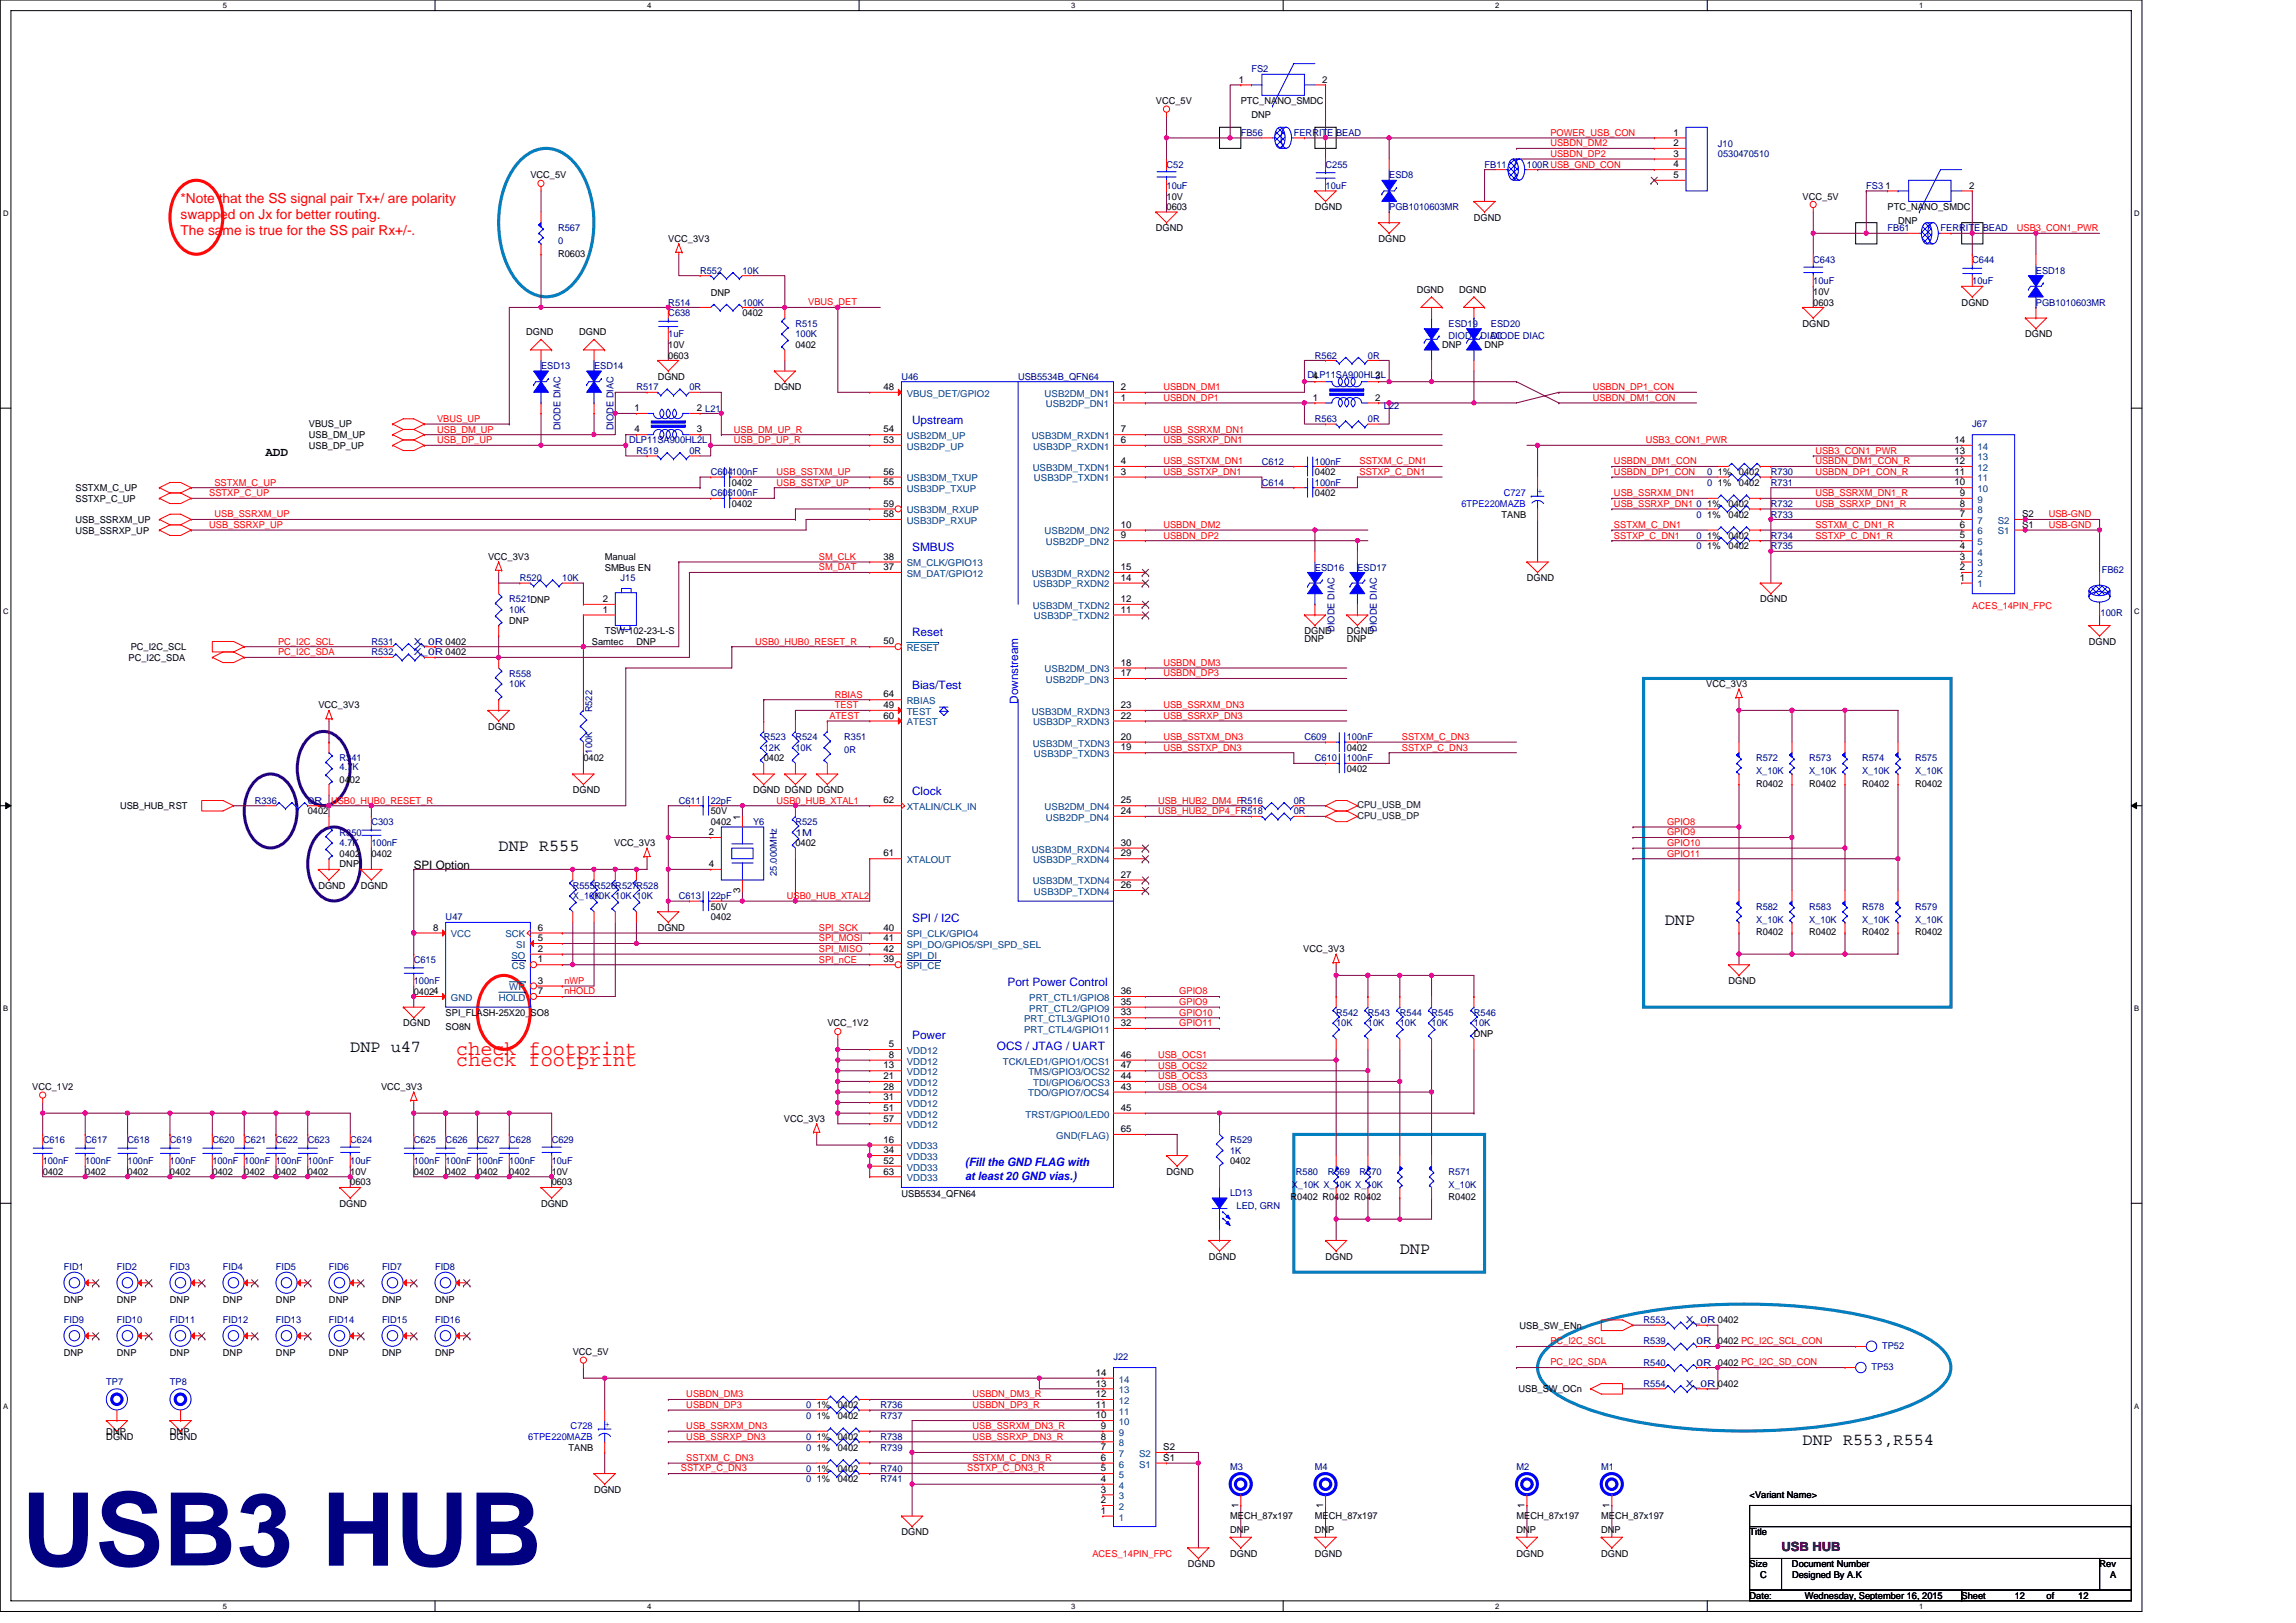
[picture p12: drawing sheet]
<svg xmlns="http://www.w3.org/2000/svg" width="297mm" height="210mm" viewBox="0 0 297 210" stroke-linecap="round" stroke-linejoin="round" font-family="sans-serif">
<defs><g id="words">
<text font-size="13.2" fill="#000080" x="2.8" y="202.6">USB3 HUB</text>
<g font-size="2.6" fill="#f00">
<text x="59" y="136.5">check footprint</text>
<text x="59" y="137.9">check footprint</text>
</g>
<g font-size="2.2">
<text x="64.5" y="110.1">DNP R555</text>
<text x="215.4" y="119.7">DNP</text>
<text x="45.3" y="136.2">DNP u47</text>
<text x="181.1" y="162.2">DNP</text>
<text x="233.2" y="186.9">DNP R553,R554</text>
</g>
<g font-size="1.8" fill="#f00">
<text x="23.4" y="26.3">*Note that the SS signal pair Tx+/ are polarity</text>
<text x="23.4" y="28.3">swapped on Jx for better routing.</text>
<text x="23.4" y="30.4">The same is true for the SS pair Rx+/-.</text>
</g>
<text font-size="1.6" x="34.3" y="59">ADD</text>
<text font-size="1.6" fill="#400040" x="230.5" y="200.7">USB HUB</text>
<g font-size="1.5" fill="#00f">
<text x="118" y="54.8">Upstream</text>
<text x="118" y="71.3">SMBUS</text>
<text x="118" y="82.3">Reset</text>
<text x="118" y="89.1">Bias/Test</text>
<text x="131.7" y="91.1" transform="rotate(-90 131.7 91.1)">Downstream</text>
<text x="118" y="102.8">Clock</text>
<text x="118" y="119.3">SPI / I2C</text>
<text x="130.3" y="127.6">Port Power Control</text>
<text x="118" y="134.4">Power</text>
<text x="129" y="135.8">OCS / JTAG / UART</text>
<text x="124.9" y="150.9">(Fill the GND FLAG with</text>
<text x="124.9" y="152.6">at least 20 GND vias.)</text>
</g>
<text font-size="1.5" x="53.5" y="112.5">SPI Option</text>
<g font-size="1.2">
<text x="160.3" y="10.7">1</text>
<text x="171.1" y="10.7">2</text>
<text x="149.5" y="13.5">VCC_5V</text>
<text x="160.5" y="13.5">PTC_NANO_SMDC</text>
<text x="161.9" y="15.3">DNP</text>
<text x="216.5" y="17.5">1</text>
<text x="68.6" y="23.1">VCC_5V</text>
<text x="216.5" y="18.9">2</text>
<text x="216.5" y="20.3">3</text>
<text x="216.5" y="21.7">4</text>
<text x="216.5" y="23">5</text>
<text x="149.5" y="29.9">DGND</text>
<text x="150.9" y="25.8">10V</text>
<text x="150.9" y="27.2">0603</text>
<text x="170.1" y="27.2">DGND</text>
<text x="190.7" y="28.6">DGND</text>
<text x="233.2" y="25.8">VCC_5V</text>
<text x="243.9" y="24.4">1</text>
<text x="244.2" y="27.2">PTC_NANO_SMDC</text>
<text x="245.6" y="29">DNP</text>
<text x="254.7" y="24.4">2</text>
<text x="72.2" y="33.2">R0603</text>
<text x="86.5" y="31.3">VCC_3V3</text>
<text x="178.3" y="31.3">DGND</text>
<text x="91.9" y="38.3">DNP</text>
<text x="96.1" y="40.9">0402</text>
<text x="183.3" y="37.9">DGND</text>
<text x="188.8" y="37.9">DGND</text>
<text x="234.6" y="38.2">10V</text>
<text x="234.6" y="39.5">0603</text>
<text x="253.8" y="39.5">DGND</text>
<text x="68.1" y="43.4">DGND</text>
<text x="74.9" y="43.4">DGND</text>
<text x="86.5" y="45">10V</text>
<text x="86.5" y="46.4">0603</text>
<text x="102.9" y="45">0402</text>
<text x="186.6" y="45">DNP</text>
<text x="192.1" y="45">DNP</text>
<text x="233.2" y="42.3">DGND</text>
<text x="262" y="43.6">DGND</text>
<text x="82.1" y="53.2">1</text>
<text x="85.1" y="49.1">DGND</text>
<text x="90.1" y="53.2">2 L21</text>
<text x="100.2" y="50.5">DGND</text>
<text x="114.3" y="50.5">48</text>
<text x="145" y="51.8">1</text>
<text x="145" y="50.5">2</text>
<text x="169.9" y="51.8">1</text>
<text x="169.9" y="49.1">4</text>
<text x="177.9" y="51.8">2</text>
<text x="177.9" y="49.1">3</text>
<text x="40" y="55.3">VBUS_UP</text>
<text x="40" y="56.7">USB_DM_UP</text>
<text x="40" y="58">USB_DP_UP</text>
<text x="82.1" y="55.9">4</text>
<text x="90.1" y="55.9">3</text>
<text x="114.3" y="55.9">54</text>
<text x="114.3" y="57.3">53</text>
<text x="145" y="57.3">6</text>
<text x="145" y="55.9">7</text>
<text x="252.9" y="58.7">13</text>
<text x="252.9" y="57.3">14</text>
<text x="9.8" y="63.5">SSTXM_C_UP</text>
<text x="9.8" y="64.9">SSTXP_C_UP</text>
<text x="94.7" y="62.8">0402</text>
<text x="94.7" y="65.6">0402</text>
<text x="114.3" y="61.4">56</text>
<text x="114.3" y="62.8">55</text>
<text x="114.3" y="65.6">59</text>
<text x="145" y="60">4</text>
<text x="145" y="61.4">3</text>
<text x="170.1" y="64.2">0402</text>
<text x="170.1" y="61.5">0402</text>
<text x="220.9" y="65.6">1%</text>
<text x="222.2" y="61.5">1%</text>
<text x="222.2" y="62.8">1%</text>
<text x="223.6" y="65.6">0402</text>
<text x="225" y="61.5">0402</text>
<text x="225" y="62.8">0402</text>
<text x="252.9" y="62.8">10</text>
<text x="252.9" y="61.4">11</text>
<text x="252.9" y="60">12</text>
<text x="253.5" y="65.6">8</text>
<text x="253.5" y="64.2">9</text>
<text x="9.8" y="67.6">USB_SSRXM_UP</text>
<text x="9.8" y="69">USB_SSRXP_UP</text>
<text x="114.3" y="66.9">58</text>
<text x="145" y="69.7">9</text>
<text x="145" y="68.3">10</text>
<text x="194.3" y="67">TANB</text>
<text x="220.9" y="69.7">1%</text>
<text x="220.9" y="71.1">1%</text>
<text x="220.9" y="67">1%</text>
<text x="223.6" y="69.7">0402</text>
<text x="223.6" y="71.1">0402</text>
<text x="223.6" y="67">0402</text>
<text x="253.5" y="71">4</text>
<text x="253.5" y="69.7">5</text>
<text x="253.5" y="68.3">6</text>
<text x="253.5" y="66.9">7</text>
<text x="261.6" y="68.3">S1</text>
<text x="261.6" y="66.9">S2</text>
<text x="63.1" y="72.5">VCC_3V3</text>
<text x="78" y="77.9">2</text>
<text x="78.2" y="72.5">Manual</text>
<text x="78.2" y="73.9">SMBus EN</text>
<text x="114.3" y="72.4">38</text>
<text x="114.3" y="73.8">37</text>
<text x="145" y="75.1">14</text>
<text x="145" y="77.9">12</text>
<text x="145" y="73.8">15</text>
<text x="197.5" y="75.2">DGND</text>
<text x="227.7" y="77.9">DGND</text>
<text x="253.5" y="75.1">1</text>
<text x="253.5" y="73.8">2</text>
<text x="253.5" y="72.4">3</text>
<text x="65.9" y="80.7">DNP</text>
<text x="76.6" y="83.4">Samtec</text>
<text x="78" y="79.3">1</text>
<text x="78.2" y="82">TSW-102-23-L-S</text>
<text x="82.3" y="83.4">DNP</text>
<text x="114.3" y="83.4">50</text>
<text x="145" y="79.3">11</text>
<text x="168.8" y="82">DGND</text>
<text x="168.8" y="83">DNP</text>
<text x="174.2" y="82">DGND</text>
<text x="174.2" y="83">DNP</text>
<text x="270.3" y="83.4">DGND</text>
<text x="16.6" y="85.5">PC_I2C_SDA</text>
<text x="16.9" y="84.1">PC_I2C_SCL</text>
<text x="145" y="87.5">17</text>
<text x="145" y="86.1">18</text>
<text x="220.7" y="88.9">VCC_3V3</text>
<text x="41.2" y="91.7">VCC_3V3</text>
<text x="63.1" y="94.4">DGND</text>
<text x="114.3" y="90.2">64</text>
<text x="114.3" y="91.6">49</text>
<text x="114.3" y="93">60</text>
<text x="145" y="93">22</text>
<text x="145" y="95.7">20</text>
<text x="145" y="91.6">23</text>
<text x="43.9" y="101.3">0402</text>
<text x="75.5" y="98.5">0402</text>
<text x="98.8" y="98.5">0402</text>
<text x="145" y="97.1">19</text>
<text x="174.2" y="97.1">0402</text>
<text x="174.2" y="99.9">0402</text>
<text x="227.2" y="101.8">R0402</text>
<text x="234" y="101.8">R0402</text>
<text x="240.9" y="101.8">R0402</text>
<text x="247.8" y="101.8">R0402</text>
<text x="15.5" y="104.7">USB_HUB_RST</text>
<text x="39.8" y="105.4">0402</text>
<text x="74.1" y="102.6">DGND</text>
<text x="91.9" y="105.4">50V</text>
<text x="91.9" y="106.7">0402</text>
<text x="95.8" y="106" transform="rotate(-90 95.8 106)">1</text>
<text x="97.4" y="102.6">DGND DGND DGND</text>
<text x="114.3" y="103.9">62</text>
<text x="145" y="105.3">24</text>
<text x="145" y="103.9">25</text>
<text x="43.9" y="110.8">0402</text>
<text x="43.9" y="112.2">DNP</text>
<text x="48" y="110.8">0402</text>
<text x="79.5" y="109.5">VCC_3V3</text>
<text x="91.7" y="108.1">2</text>
<text x="91.7" y="112.2">4</text>
<text x="102.9" y="109.5">0402</text>
<text x="114.3" y="110.8">61</text>
<text x="145" y="110.8">29</text>
<text x="145" y="113.6">27</text>
<text x="145" y="109.4">30</text>
<text x="41.2" y="115">DGND</text>
<text x="46.7" y="115">DGND</text>
<text x="91.9" y="117.7">50V</text>
<text x="91.9" y="119.1">0402</text>
<text x="95.8" y="115.5" transform="rotate(-90 95.8 115.5)">3</text>
<text x="145" y="114.9">26</text>
<text x="56" y="120.4">8</text>
<text x="69.6" y="120.4">6</text>
<text x="69.6" y="121.8">5</text>
<text x="69.6" y="124.5">1</text>
<text x="69.6" y="123.1">2</text>
<text x="85.1" y="120.5">DGND</text>
<text x="114.3" y="124.5">39</text>
<text x="114.3" y="120.4">40</text>
<text x="114.3" y="121.8">41</text>
<text x="114.3" y="123.1">42</text>
<text x="168.6" y="123.2">VCC_3V3</text>
<text x="227.2" y="121">R0402</text>
<text x="234" y="121">R0402</text>
<text x="240.9" y="121">R0402</text>
<text x="247.8" y="121">R0402</text>
<text x="53.5" y="128.7">04024</text>
<text x="57.7" y="131.4">SPI_FLASH-25X20_SO8</text>
<text x="69.6" y="127.3">3</text>
<text x="69.6" y="128.6">7</text>
<text x="145" y="130">35</text>
<text x="145" y="128.6">36</text>
<text x="145" y="131.4">33</text>
<text x="223.6" y="127.3">DGND</text>
<text x="52.2" y="132.8">DGND</text>
<text x="57.7" y="133.2">SO8N</text>
<text x="107" y="132.8">VCC_1V2</text>
<text x="115" y="135.5">5</text>
<text x="115" y="136.9">8</text>
<text x="145" y="132.8">32</text>
<text x="145" y="136.9">46</text>
<text x="190.7" y="134.2">DNP</text>
<text x="4.2" y="141">VCC_1V2</text>
<text x="49.3" y="141">VCC_3V3</text>
<text x="114.3" y="138.2">13</text>
<text x="114.3" y="139.6">21</text>
<text x="114.3" y="141">28</text>
<text x="114.3" y="142.3">31</text>
<text x="114.3" y="143.7">51</text>
<text x="145" y="138.2">47</text>
<text x="145" y="143.7">45</text>
<text x="145" y="141">43</text>
<text x="145" y="139.6">44</text>
<text x="101.4" y="145.1">VCC_3V3</text>
<text x="114.3" y="147.8">16</text>
<text x="114.3" y="145.1">57</text>
<text x="114.3" y="149.2">34</text>
<text x="145" y="146.5">65</text>
<text x="5.5" y="152">0402</text>
<text x="11" y="152">0402</text>
<text x="16.5" y="152">0402</text>
<text x="22" y="152">0402</text>
<text x="27.5" y="152">0402</text>
<text x="31.6" y="152">0402</text>
<text x="35.7" y="152">0402</text>
<text x="39.8" y="152">0402</text>
<text x="45.3" y="152">10V</text>
<text x="45.3" y="153.4">0603</text>
<text x="53.5" y="152">0402</text>
<text x="57.7" y="152">0402</text>
<text x="61.8" y="152">0402</text>
<text x="65.9" y="152">0402</text>
<text x="71.4" y="152">10V</text>
<text x="71.4" y="153.4">0603</text>
<text x="114.3" y="150.6">52</text>
<text x="114.3" y="152">63</text>
<text x="116.6" y="154.9">USB5534_QFN64</text>
<text x="150.9" y="152">DGND</text>
<text x="159.1" y="150.6">0402</text>
<text x="167" y="155.3">R0402 R0402 R0402</text>
<text x="187.4" y="155.3">R0402</text>
<text x="43.9" y="156.1">DGND</text>
<text x="70" y="156.1">DGND</text>
<text x="156.4" y="163">DGND</text>
<text x="171.5" y="163">DGND</text>
<text x="8.3" y="168.6">DNP</text>
<text x="15.1" y="168.6">DNP</text>
<text x="22" y="168.6">DNP</text>
<text x="28.8" y="168.6">DNP</text>
<text x="35.7" y="168.6">DNP</text>
<text x="42.6" y="168.6">DNP</text>
<text x="49.4" y="168.6">DNP</text>
<text x="56.3" y="168.6">DNP</text>
<text x="196.6" y="171.9">USB_SW_ENn</text>
<text x="222.2" y="173.9">0402 PC_I2C_SCL_CON</text>
<text x="8.3" y="175.5">DNP</text>
<text x="15.1" y="175.5">DNP</text>
<text x="22" y="175.5">DNP</text>
<text x="28.8" y="175.5">DNP</text>
<text x="35.7" y="175.5">DNP</text>
<text x="42.6" y="175.5">DNP</text>
<text x="49.4" y="175.5">DNP</text>
<text x="56.3" y="175.5">DNP</text>
<text x="74.1" y="175.3">VCC_5V</text>
<text x="141.7" y="179.4">13</text>
<text x="141.7" y="178">14</text>
<text x="222.2" y="179.4">0402</text>
<text x="13.8" y="185.6">DNP</text>
<text x="22" y="185.6">DNP</text>
<text x="105.7" y="182.2">1%</text>
<text x="105.7" y="183.6">1%</text>
<text x="108.4" y="182.2">0402</text>
<text x="108.4" y="183.6">0402</text>
<text x="141.7" y="183.5">10</text>
<text x="141.7" y="182.1">11</text>
<text x="141.7" y="180.8">12</text>
<text x="142.4" y="184.9">9</text>
<text x="196.5" y="180.1">USB_SW_OCn</text>
<text x="13.8" y="186.3">DGND</text>
<text x="22" y="186.3">DGND</text>
<text x="73.6" y="187.7">TANB</text>
<text x="105.7" y="186.3">1%</text>
<text x="105.7" y="187.7">1%</text>
<text x="105.7" y="190.4">1%</text>
<text x="105.7" y="191.8">1%</text>
<text x="108.4" y="186.3">0402</text>
<text x="108.4" y="187.7">0402</text>
<text x="108.4" y="190.4">0402</text>
<text x="108.4" y="191.8">0402</text>
<text x="142.4" y="191.7">4</text>
<text x="142.4" y="190.4">5</text>
<text x="142.4" y="189">6</text>
<text x="142.4" y="187.6">7</text>
<text x="142.4" y="186.2">8</text>
<text x="150.5" y="189">S1</text>
<text x="150.5" y="187.6">S2</text>
<text x="76.9" y="193.1">DGND</text>
<text x="142.4" y="195.9">1</text>
<text x="142.4" y="194.5">2</text>
<text x="142.4" y="193.1">3</text>
<text x="159.1" y="196.6">MECH_87x197</text>
<text x="160.2" y="195.1" transform="rotate(-90 160.2 195.1)">1</text>
<text x="170.1" y="196.6">MECH_87x197</text>
<text x="171.2" y="195.1" transform="rotate(-90 171.2 195.1)">1</text>
<text x="196.2" y="196.6">MECH_87x197</text>
<text x="197.2" y="195.1" transform="rotate(-90 197.2 195.1)">1</text>
<text x="207.2" y="196.6">MECH_87x197</text>
<text x="208.2" y="195.1" transform="rotate(-90 208.2 195.1)">1</text>
<text x="226.4" y="193.8">&lt;Variant Name&gt;</text>
<text x="116.6" y="198.6">DGND</text>
<text x="153.7" y="202.8">DGND</text>
<text x="159.1" y="201.4">DGND</text>
<text x="159.1" y="198.4">DNP</text>
<text x="170.1" y="201.4">DGND</text>
<text x="170.1" y="198.4">DNP</text>
<text x="196.2" y="201.4">DGND</text>
<text x="196.2" y="198.4">DNP</text>
<text x="207.2" y="201.4">DGND</text>
<text x="207.2" y="198.4">DNP</text>
<text x="226.4" y="198.6">Title</text>
<text x="226.4" y="202.8">Size</text>
<text x="231.8" y="202.8">Document Number</text>
<text x="271.6" y="202.8">Rev</text>
<text x="226.4" y="206.9">Date:</text>
<text x="227.7" y="204.1">C</text>
<text x="231.8" y="204.1">Designed By A.K</text>
<text x="233.5" y="206.9">Wednesday, September 16, 2015</text>
<text x="253.8" y="206.9">Sheet</text>
<text x="260.6" y="206.9">12</text>
<text x="264.8" y="206.9">of</text>
<text x="268.9" y="206.9">12</text>
<text x="273" y="204.1">A</text>
</g>
<g font-size="1.2" fill="#000080">
<text x="161.9" y="9.4">FS2</text>
<text x="160.5" y="17.6">FB56</text>
<text x="167.4" y="17.6">FERRITE BEAD</text>
<text x="150.9" y="21.7">C52</text>
<text x="171.5" y="21.7">C255</text>
<text x="179.7" y="23.1">ESD8</text>
<text x="192.1" y="21.7">FB11</text>
<text x="197.5" y="21.7">100RUSB_GND_CON</text>
<text x="222.2" y="19">J10</text>
<text x="222.2" y="20.3">0530470510</text>
<text x="72.2" y="29.9">R567</text>
<text x="150.9" y="24.4">10uF</text>
<text x="171.5" y="24.4">10uF</text>
<text x="179.7" y="27.2">PGB1010603MR</text>
<text x="241.4" y="24.4">FS3</text>
<text x="244.2" y="29.9">FB61</text>
<text x="251.1" y="29.9">FERRITE BEAD</text>
<text x="72.2" y="31.6">0</text>
<text x="90.6" y="35.4">R552</text>
<text x="96.1" y="35.4">10K</text>
<text x="234.6" y="34">C643</text>
<text x="255.2" y="34">C644</text>
<text x="263.4" y="35.4">ESD18</text>
<text x="86.5" y="39.5">R514</text>
<text x="86.5" y="40.9">C638</text>
<text x="96.1" y="39.5">100K</text>
<text x="234.6" y="36.8">10uF</text>
<text x="255.2" y="36.8">10uF</text>
<text x="263.4" y="39.5">PGB1010603MR</text>
<text x="70" y="47.8">ESD13</text>
<text x="76.9" y="47.8">ESD14</text>
<text x="86.5" y="43.6">1uF</text>
<text x="102.9" y="42.3">R515</text>
<text x="102.9" y="43.6">100K</text>
<text x="170.1" y="46.4">R562</text>
<text x="177" y="46.4">0R</text>
<text x="187.4" y="42.3">ESD19</text>
<text x="187.4" y="43.9">DIODE DIAC</text>
<text x="192.9" y="42.3">ESD20</text>
<text x="192.9" y="43.9">DIODE DIAC</text>
<text x="82.3" y="50.5">R517</text>
<text x="89.2" y="50.5">0R</text>
<text x="116.6" y="49.1">U46</text>
<text x="131.7" y="49.1">USB5534B_QFN64</text>
<text x="169.2" y="48.9">DLP11SA900HL2L</text>
<text x="179" y="53">L22</text>
<text x="72.5" y="55.7" transform="rotate(-90 72.5 55.7)">DIODE DIAC</text>
<text x="79.4" y="55.7" transform="rotate(-90 79.4 55.7)">DIODE DIAC</text>
<text x="81.4" y="57.4">DLP11SA900HL2L</text>
<text x="82.3" y="58.7">R519</text>
<text x="89.2" y="58.7">0R</text>
<text x="170.1" y="54.6">R563</text>
<text x="177" y="54.6">0R</text>
<text x="255.2" y="55.3">J67</text>
<text x="91.9" y="61.5">C604100nF</text>
<text x="91.9" y="64.2">C605100nF</text>
<text x="163.3" y="62.8">C614</text>
<text x="163.3" y="60.1">C612</text>
<text x="170.1" y="62.8">100nF</text>
<text x="170.1" y="60.1">100nF</text>
<text x="219.5" y="65.6">0</text>
<text x="220.9" y="61.5">0</text>
<text x="220.9" y="62.8">0</text>
<text x="229.1" y="61.5">R730</text>
<text x="229.1" y="65.6">R732</text>
<text x="229.1" y="62.8">R731</text>
<text x="219.5" y="69.7">0</text>
<text x="219.5" y="71.1">0</text>
<text x="219.5" y="67">0</text>
<text x="229.1" y="69.7">R734</text>
<text x="229.1" y="71.1">R735</text>
<text x="229.1" y="67">R733</text>
<text x="65.9" y="77.9">R521DNP</text>
<text x="67.2" y="75.2">R520</text>
<text x="72.7" y="75.2">10K</text>
<text x="80.3" y="75.2">J15</text>
<text x="170.1" y="73.8">ESD16</text>
<text x="175.6" y="73.8">ESD17</text>
<text x="271.9" y="74.1">FB62</text>
<text x="48" y="83.4">R531</text>
<text x="53.5" y="83.4">X_0R 0402</text>
<text x="65.9" y="79.3">10K</text>
<text x="172.6" y="81.7" transform="rotate(-90 172.6 81.7)">DIODE DIAC</text>
<text x="178.1" y="81.7" transform="rotate(-90 178.1 81.7)">DIODE DIAC</text>
<text x="271.8" y="79.7">100R</text>
<text x="48" y="84.8">R532</text>
<text x="53.5" y="84.8">X_0R 0402</text>
<text x="65.9" y="87.5">R558</text>
<text x="65.9" y="88.9">10K</text>
<text x="76.6" y="92.2" transform="rotate(-90 76.6 92.2)">R522</text>
<text x="98.8" y="95.8">R523</text>
<text x="102.9" y="95.8">R524</text>
<text x="109.2" y="95.8">R351</text>
<text x="168.8" y="95.8">C609</text>
<text x="174.2" y="95.8">100nF</text>
<text x="43.9" y="98.5">R341</text>
<text x="43.9" y="99.6">4.7K</text>
<text x="76.6" y="97.5" transform="rotate(-90 76.6 97.5)">100K</text>
<text x="98.8" y="97.1">12K</text>
<text x="102.9" y="97.1">10K</text>
<text x="109.2" y="97.4">0R</text>
<text x="170.1" y="98.5">C610</text>
<text x="174.2" y="98.5">100nF</text>
<text x="227.2" y="98.5">R572</text>
<text x="227.2" y="100.2">X_10K</text>
<text x="234" y="98.5">R573</text>
<text x="234" y="100.2">X_10K</text>
<text x="240.9" y="98.5">R574</text>
<text x="240.9" y="100.2">X_10K</text>
<text x="247.8" y="98.5">R575</text>
<text x="247.8" y="100.2">X_10K</text>
<text x="33" y="104">R336</text>
<text x="39.8" y="104">0R</text>
<text x="48" y="106.7">C303</text>
<text x="87.8" y="104">C611</text>
<text x="91.9" y="104">22pF</text>
<text x="97.4" y="106.7">Y6</text>
<text x="102.9" y="106.7">R525</text>
<text x="167.4" y="105.4">0R</text>
<text x="167.4" y="104">0R</text>
<text x="43.9" y="108.1">R350</text>
<text x="43.9" y="109.5">4.7K</text>
<text x="48" y="109.5">100nF</text>
<text x="100.5" y="113.3" transform="rotate(-90 100.5 113.3)">25.000MHz</text>
<text x="102.9" y="108.1">1M</text>
<text x="57.7" y="119.1">U47</text>
<text x="74.1" y="115">R555R526R527R528</text>
<text x="74.1" y="116.3">X_10K</text>
<text x="76.9" y="116.3">10K 10K 10K</text>
<text x="87.8" y="116.3">C613</text>
<text x="91.9" y="116.3">22pF</text>
<text x="227.2" y="117.7">R582</text>
<text x="227.2" y="119.4">X_10K</text>
<text x="234" y="117.7">R583</text>
<text x="234" y="119.4">X_10K</text>
<text x="240.9" y="117.7">R578</text>
<text x="240.9" y="119.4">X_10K</text>
<text x="247.8" y="117.7">R579</text>
<text x="247.8" y="119.4">X_10K</text>
<text x="53.5" y="124.6">C615</text>
<text x="53.5" y="127.3">100nF</text>
<text x="172.9" y="131.4">R542</text>
<text x="177" y="131.4">R543</text>
<text x="181.1" y="131.4">R544</text>
<text x="185.2" y="131.4">R545</text>
<text x="190.7" y="131.4">R546</text>
<text x="172.9" y="132.8">10K</text>
<text x="177" y="132.8">10K</text>
<text x="181.1" y="132.8">10K</text>
<text x="185.2" y="132.8">10K</text>
<text x="190.7" y="132.8">10K</text>
<text x="5.5" y="147.9">C616</text>
<text x="11" y="147.9">C617</text>
<text x="16.5" y="147.9">C618</text>
<text x="22" y="147.9">C619</text>
<text x="27.5" y="147.9">C620</text>
<text x="31.6" y="147.9">C621</text>
<text x="35.7" y="147.9">C622</text>
<text x="39.8" y="147.9">C623</text>
<text x="45.3" y="147.9">C624</text>
<text x="53.5" y="147.9">C625</text>
<text x="57.7" y="147.9">C626</text>
<text x="61.8" y="147.9">C627</text>
<text x="65.9" y="147.9">C628</text>
<text x="71.4" y="147.9">C629</text>
<text x="159.1" y="147.9">R529</text>
<text x="159.1" y="149.3">1K</text>
<text x="5.5" y="150.6">100nF</text>
<text x="11" y="150.6">100nF</text>
<text x="16.5" y="150.6">100nF</text>
<text x="22" y="150.6">100nF</text>
<text x="27.5" y="150.6">100nF 100nF 100nF 100nF</text>
<text x="45.3" y="150.6">10uF</text>
<text x="53.5" y="150.6">100nF 100nF 100nF 100nF</text>
<text x="71.4" y="150.6">10uF</text>
<text x="159.1" y="154.7">LD13</text>
<text x="167.1" y="153.6">X_10K X_10K X_10K</text>
<text x="167.7" y="152">R580</text>
<text x="171.8" y="152">R569</text>
<text x="175.9" y="152">R570</text>
<text x="187.4" y="152">R571</text>
<text x="187.4" y="153.6">X_10K</text>
<text x="160" y="156.4">LED, GRN</text>
<text x="8.3" y="164.3">FID1</text>
<text x="15.1" y="164.3">FID2</text>
<text x="22" y="164.3">FID3</text>
<text x="28.8" y="164.3">FID4</text>
<text x="35.7" y="164.3">FID5</text>
<text x="42.6" y="164.3">FID6</text>
<text x="49.4" y="164.3">FID7</text>
<text x="56.3" y="164.3">FID8</text>
<text x="8.3" y="171.2">FID9</text>
<text x="15.1" y="171.2">FID10</text>
<text x="22" y="171.2">FID11</text>
<text x="28.8" y="171.2">FID12</text>
<text x="35.7" y="171.2">FID13</text>
<text x="42.6" y="171.2">FID14</text>
<text x="49.4" y="171.2">FID15</text>
<text x="56.3" y="171.2">FID16</text>
<text x="212.6" y="173.9">R539</text>
<text x="212.6" y="171.2">R553</text>
<text x="218.1" y="171.2">X_0R 0402</text>
<text x="219.5" y="173.9">0R</text>
<text x="13.8" y="179.2">TP7</text>
<text x="22" y="179.2">TP8</text>
<text x="144.1" y="176">J22</text>
<text x="212.6" y="176.7">R540</text>
<text x="212.6" y="179.4">R554</text>
<text x="218.1" y="179.4">X_0R</text>
<text x="219.5" y="176.7">0R 0402 PC_I2C_SD_CON</text>
<text x="242.1" y="177.2">TP53</text>
<text x="243.5" y="174.5">TP52</text>
<text x="104.3" y="182.2">0</text>
<text x="104.3" y="183.6">0</text>
<text x="113.9" y="182.2">R736</text>
<text x="113.9" y="183.6">R737</text>
<text x="104.3" y="186.3">0</text>
<text x="104.3" y="187.7">0</text>
<text x="104.3" y="190.4">0</text>
<text x="104.3" y="191.8">0</text>
<text x="113.9" y="186.3">R738</text>
<text x="113.9" y="187.7">R739</text>
<text x="113.9" y="190.4">R740</text>
<text x="113.9" y="191.8">R741</text>
<text x="159.1" y="190.1">M3</text>
<text x="170.1" y="190.1">M4</text>
<text x="196.2" y="190.1">M2</text>
<text x="207.2" y="190.1">M1</text>
</g>
<g font-size="1.2" fill="#f00">
<text x="200.6" y="17.6">POWER_USB_CON</text>
<text x="200.6" y="20.3">USBDN_DP2</text>
<text x="200.6" y="18.9">USBDN_DM2</text>
<text x="260.9" y="29.9">USB3_CON1_PWR</text>
<text x="104.6" y="39.5">VBUS_DET</text>
<text x="150.5" y="50.5">USBDN_DM1</text>
<text x="150.5" y="51.9">USBDN_DP1</text>
<text x="206.1" y="50.5">USBDN_DP1_CON</text>
<text x="206.1" y="51.9">USBDN_DM1_CON</text>
<text x="56.6" y="54.6">VBUS_UP</text>
<text x="56.6" y="57.3">USB_DP_UP</text>
<text x="56.6" y="56">USB_DM_UP</text>
<text x="95" y="57.3">USB_DP_UP_R</text>
<text x="95" y="56">USB_DM_UP_R</text>
<text x="150.5" y="57.3">USB_SSRXP_DN1</text>
<text x="150.5" y="56">USB_SSRXM_DN1</text>
<text x="212.9" y="57.3">USB3_CON1_PWR</text>
<text x="234.9" y="58.7">USB3_CON1_PWR</text>
<text x="27.1" y="64.2">SSTXP_C_UP</text>
<text x="27.7" y="62.8">SSTXM_C_UP</text>
<text x="100.5" y="61.4">USB_SSTXM_UP</text>
<text x="100.5" y="62.8">USB_SSTXP_UP</text>
<text x="150.5" y="61.4">USB_SSTXP_DN1</text>
<text x="150.5" y="60.1">USB_SSTXM_DN1</text>
<text x="175.9" y="61.4">SSTXP_C_DN1</text>
<text x="175.9" y="60.1">SSTXM_C_DN1</text>
<text x="208.8" y="60.1">USBDN_DM1_CON</text>
<text x="208.8" y="61.4">USBDN_DP1_CON</text>
<text x="208.8" y="64.2">USB_SSRXM_DN1</text>
<text x="208.8" y="65.6">USB_SSRXP_DN1</text>
<text x="234.9" y="60.1">USBDN_DM1_CON_R</text>
<text x="234.9" y="61.4">USBDN_DP1_CON_R</text>
<text x="234.9" y="64.2">USB_SSRXM_DN1_R</text>
<text x="234.9" y="65.6">USB_SSRXP_DN1_R</text>
<text x="27.1" y="68.3">USB_SSRXP_UP</text>
<text x="27.7" y="66.9">USB_SSRXM_UP</text>
<text x="150.5" y="69.7">USBDN_DP2</text>
<text x="150.5" y="68.3">USBDN_DM2</text>
<text x="208.8" y="69.7">SSTXP_C_DN1</text>
<text x="208.8" y="68.3">SSTXM_C_DN1</text>
<text x="234.9" y="69.7">SSTXP_C_DN1_R</text>
<text x="234.9" y="68.3">SSTXM_C_DN1_R</text>
<text x="265" y="66.9">USB-GND</text>
<text x="265" y="68.3">USB-GND</text>
<text x="105.9" y="73.8">SM_DAT</text>
<text x="105.9" y="72.4">SM_CLK</text>
<text x="36" y="83.4">PC_I2C_SCL</text>
<text x="97.7" y="83.4">USB0_HUB0_RESET_R</text>
<text x="255.2" y="78.8">ACES_14PIN_FPC</text>
<text x="36" y="84.8">PC_I2C_SDA</text>
<text x="150.5" y="87.5">USBDN_DP3</text>
<text x="150.5" y="86.1">USBDN_DM3</text>
<text x="107.3" y="93">ATEST</text>
<text x="108" y="90.3">RBIAS</text>
<text x="108" y="91.6">TEST</text>
<text x="150.5" y="93">USB_SSRXP_DN3</text>
<text x="150.5" y="95.7">USB_SSTXM_DN3</text>
<text x="150.5" y="91.6">USB_SSRXM_DN3</text>
<text x="181.4" y="95.7">SSTXM_C_DN3</text>
<text x="150.5" y="97.1">USB_SSTXP_DN3</text>
<text x="181.4" y="97.1">SSTXP_C_DN3</text>
<text x="42.8" y="104">USB0_HUB0_RESET_R</text>
<text x="100.5" y="104">USB0_HUB_XTAL1</text>
<text x="149.8" y="105.3">USB_HUB2_DP4_FR518</text>
<text x="149.8" y="104">USB_HUB2_DM4_FR516</text>
<text x="215.7" y="106.7">GPIO8</text>
<text x="215.7" y="108.1">GPIO9</text>
<text x="215.7" y="109.5">GPIO10</text>
<text x="215.7" y="110.8">GPIO11</text>
<text x="101.8" y="116.3">USB0_HUB_XTAL2</text>
<text x="105.9" y="121.8">SPI_MOSI</text>
<text x="105.9" y="124.5">SPI_nCE</text>
<text x="105.9" y="120.4">SPI_SCK</text>
<text x="105.9" y="123.2">SPI_MISO</text>
<text x="73" y="127.3">nWP</text>
<text x="73" y="128.7">nHOLD</text>
<text x="152.6" y="128.7">GPIO8</text>
<text x="152.6" y="130">GPIO9</text>
<text x="152.6" y="131.4">GPIO10</text>
<text x="149.8" y="136.9">USB_OCS1</text>
<text x="152.6" y="132.8">GPIO11</text>
<text x="149.8" y="138.3">USB_OCS2</text>
<text x="149.8" y="139.6">USB_OCS3</text>
<text x="149.8" y="141">USB_OCS4</text>
<text x="200.6" y="173.9">PC_I2C_SCL</text>
<text x="200.6" y="176.7">PC_I2C_SDA</text>
<text x="88.8" y="182.2">USBDN_DP3</text>
<text x="88.8" y="180.8">USBDN_DM3</text>
<text x="88.8" y="184.9">USB_SSRXM_DN3</text>
<text x="125.8" y="184.9">USB_SSRXM_DN3_R</text>
<text x="125.8" y="182.2">USBDN_DP3_R</text>
<text x="125.8" y="180.8">USBDN_DM3_R</text>
<text x="88.1" y="190.4">SSTXP_C_DN3</text>
<text x="88.8" y="186.3">USB_SSRXP_DN3</text>
<text x="88.8" y="189">SSTXM_C_DN3</text>
<text x="125.1" y="190.4">SSTXP_C_DN3_R</text>
<text x="125.8" y="186.3">USB_SSRXP_DN3_R</text>
<text x="125.8" y="189">SSTXM_C_DN3_R</text>
<text x="141.3" y="201.4">ACES_14PIN_FPC</text>
</g>
<g font-size="1.2" fill="#004080">
<text x="117.3" y="51.3">VBUS_DET/GPIO2</text>
<text x="135.1" y="51.3">USB2DM_DN1</text>
<text x="135.3" y="52.7">USB2DP_DN1</text>
<text x="117.3" y="56.8">USB2DM_UP</text>
<text x="117.3" y="58.2">USB2DP_UP</text>
<text x="133.5" y="56.8">USB3DM_RXDN1</text>
<text x="133.6" y="58.2">USB3DP_RXDN1</text>
<text x="255.8" y="59.6">13</text>
<text x="255.8" y="58.2">14</text>
<text x="117.3" y="62.3">USB3DM_TXUP</text>
<text x="117.3" y="63.7">USB3DP_TXUP</text>
<text x="133.6" y="60.9">USB3DM_TXDN1</text>
<text x="133.8" y="62.3">USB3DP_TXDN1</text>
<text x="255.8" y="65">9</text>
<text x="255.8" y="63.7">10</text>
<text x="255.8" y="62.3">11</text>
<text x="255.8" y="60.9">12</text>
<text x="117.3" y="66.4">USB3DM_RXUP</text>
<text x="117.3" y="67.8">USB3DP_RXUP</text>
<text x="135.1" y="69.2">USB2DM_DN2</text>
<text x="135.3" y="70.5">USB2DP_DN2</text>
<text x="255.8" y="71.9">4</text>
<text x="255.8" y="70.5">5</text>
<text x="255.8" y="69.2">6</text>
<text x="255.8" y="67.8">7</text>
<text x="255.8" y="66.4">8</text>
<text x="258.5" y="69.2">S1</text>
<text x="258.5" y="67.8">S2</text>
<text x="117.3" y="73.3">SM_CLK/GPIO13</text>
<text x="117.3" y="74.6">SM_DAT/GPIO12</text>
<text x="133.5" y="74.6">USB3DM_RXDN2</text>
<text x="133.6" y="76">USB3DP_RXDN2</text>
<text x="255.8" y="76">1</text>
<text x="255.8" y="74.6">2</text>
<text x="255.8" y="73.3">3</text>
<text x="133.6" y="78.8">USB3DM_TXDN2</text>
<text x="133.8" y="80.1">USB3DP_TXDN2</text>
<text x="117.3" y="84.2">RESET</text>
<text x="135.1" y="87">USB2DM_DN3</text>
<text x="135.3" y="88.3">USB2DP_DN3</text>
<text x="117.3" y="91.1">RBIAS</text>
<text x="117.3" y="92.5">TEST</text>
<text x="117.3" y="93.9">ATEST</text>
<text x="133.5" y="92.5">USB3DM_RXDN3</text>
<text x="133.6" y="93.9">USB3DP_RXDN3</text>
<text x="133.6" y="96.6">USB3DM_TXDN3</text>
<text x="133.8" y="98">USB3DP_TXDN3</text>
<text x="117.3" y="104.8">XTALIN/CLK_IN</text>
<text x="135.1" y="104.8">USB2DM_DN4</text>
<text x="135.3" y="106.2">USB2DP_DN4</text>
<text x="117.3" y="111.7">XTALOUT</text>
<text x="133.5" y="110.3">USB3DM_RXDN4</text>
<text x="133.6" y="111.7">USB3DP_RXDN4</text>
<text x="133.6" y="114.4">USB3DM_TXDN4</text>
<text x="133.8" y="115.8">USB3DP_TXDN4</text>
<text x="58.3" y="121.3">VCC</text>
<text x="65.4" y="121.3">SCK</text>
<text x="66.2" y="124">SO</text>
<text x="66.2" y="125.4">CS</text>
<text x="66.8" y="122.6">SI</text>
<text x="117.3" y="121.3">SPI_CLK/GPIO4</text>
<text x="117.3" y="122.6">SPI_DO/GPIO5/SPI_SPD_SEL</text>
<text x="117.3" y="124">SPI_DI</text>
<text x="117.3" y="125.4">SPI_CE</text>
<text x="58.3" y="129.5">GND</text>
<text x="64.5" y="129.5">HOLD</text>
<text x="65.9" y="128.1">WP</text>
<text x="133.2" y="130.9">PRT_CTL2/GPIO9</text>
<text x="133.2" y="129.5">PRT_CTL1/GPIO8</text>
<text x="117.3" y="136.4">VDD12</text>
<text x="117.3" y="137.7">VDD12</text>
<text x="129.7" y="137.7">TCK/LED1/GPIO1/OCS1</text>
<text x="132.5" y="133.6">PRT_CTL4/GPIO11</text>
<text x="132.5" y="132.2">PRT_CTL3/GPIO10</text>
<text x="117.3" y="139.1">VDD12</text>
<text x="117.3" y="140.5">VDD12</text>
<text x="117.3" y="141.9">VDD12</text>
<text x="117.3" y="143.2">VDD12</text>
<text x="133" y="141.9">TDO/GPIO7/OCS4</text>
<text x="133.1" y="139.1">TMS/GPIO3/OCS2</text>
<text x="133.7" y="140.5">TDI/GPIO6/OCS3</text>
<text x="117.3" y="148.7">VDD33</text>
<text x="117.3" y="144.6">VDD12</text>
<text x="117.3" y="146">VDD12</text>
<text x="132.7" y="144.6">TRST/GPIO0/LED0</text>
<text x="136.6" y="147.3">GND(FLAG)</text>
<text x="117.3" y="150.1">VDD33</text>
<text x="117.3" y="151.4">VDD33</text>
<text x="117.3" y="152.8">VDD33</text>
<text x="144.7" y="178.9">14</text>
<text x="144.7" y="185.7">9</text>
<text x="144.7" y="184.4">10</text>
<text x="144.7" y="183">11</text>
<text x="144.7" y="181.6">12</text>
<text x="144.7" y="180.3">13</text>
<text x="144.7" y="191.2">5</text>
<text x="144.7" y="189.9">6</text>
<text x="144.7" y="188.5">7</text>
<text x="144.7" y="187.1">8</text>
<text x="147.4" y="189.9">S1</text>
<text x="147.4" y="188.5">S2</text>
<text x="144.7" y="196.7">1</text>
<text x="144.7" y="195.3">2</text>
<text x="144.7" y="194">3</text>
<text x="144.7" y="192.6">4</text>
</g>
<g font-size="1.2" fill="#00f">
<text x="189.1" y="65.6">6TPE220MAZB</text>
<text x="194.5" y="64.2">C727</text>
<text x="198.9" y="63.9">+</text>
<text x="73.8" y="184.9">C728</text>
<text x="78.2" y="184.6">+</text>
<text x="68.3" y="186.3">6TPE220MAZB</text>
</g>
<g font-size="1.2" fill="#004000">
<text x="175.6" y="105.9">CPU_USB_DP</text>
<text x="175.6" y="104.5">CPU_USB_DM</text>
</g>
<g font-size="1">
<text x="28.8" y="1">5</text>
<text x="83.7" y="1">4</text>
<text x="138.6" y="1">3</text>
<text x="193.4" y="1">2</text>
<text x="248.3" y="1">1</text>
<text x=".4" y="28">D</text>
<text x="276.1" y="28">D</text>
<text x=".4" y="79.4">C</text>
<text x="276.1" y="79.4">C</text>
<text x=".4" y="130.9">B</text>
<text x="276.1" y="130.9">B</text>
<text x=".4" y="182.3">A</text>
<text x="276.1" y="182.3">A</text>
<text x="28.8" y="208.2">5</text>
<text x="83.7" y="208.2">4</text>
<text x="138.6" y="208.2">3</text>
<text x="193.4" y="208.2">2</text>
<text x="248.3" y="208.2">1</text>
</g>
</g></defs>
<path d="M0 0h277.1v208.5h-277.1zM1.4 1.4h274.3v205.7h-274.3z" fill="none" stroke="#000" stroke-width=".13"/>
<g fill="#fff">
<path d="M28.8 .1h.6v1.1h-.6z"/>
<path d="M28.8 207.3h.6v1.1h-.6z"/>
</g>
<path d="M56.3 0v1.4M56.3 207.1v1.4" fill="none" stroke="#000" stroke-width=".13"/>
<g fill="#fff">
<path d="M83.7 .1h.6v1.1h-.6z"/>
<path d="M83.7 207.3h.6v1.1h-.6z"/>
</g>
<path d="M111.1 0v1.4M111.1 207.1v1.4" fill="none" stroke="#000" stroke-width=".13"/>
<g fill="#fff">
<path d="M138.6 .1h.5v1.1h-.5z"/>
<path d="M138.6 207.3h.5v1.1h-.5z"/>
</g>
<path d="M166 0v1.4M166 207.1v1.4" fill="none" stroke="#000" stroke-width=".13"/>
<g fill="#fff">
<path d="M193.4 .1h.6v1.1h-.6z"/>
<path d="M193.4 207.3h.6v1.1h-.6z"/>
</g>
<path d="M220.9 0v1.4M220.9 207.1v1.4" fill="none" stroke="#000" stroke-width=".13"/>
<g fill="#fff">
<path d="M248.3 .1h.6v1.1h-.6z"/>
<path d="M248.3 207.3h.6v1.1h-.6z"/>
<path d="M.4 27.1h.7v1.1h-.7z"/>
<path d="M276.1 27.1h.7v1.1h-.7z"/>
<path d="M.4 78.5h.7v1.1h-.7z"/>
<path d="M276.1 78.5h.7v1.1h-.7z"/>
</g>
<path d="M0 52.8h1.4M275.7 52.8h1.4" fill="none" stroke="#000" stroke-width=".13"/>
<g fill="#fff">
<path d="M.4 130h.7v1.1h-.7z"/>
<path d="M276.1 130h.7v1.1h-.7z"/>
</g>
<path d="M0 104.2h1.4M275.7 104.2h1.4" fill="none" stroke="#000" stroke-width=".13"/>
<path d="M.7 103.8l.7 .4-.7 .4zM275.7 104.2l.7-.4v.8z" fill="#000" stroke="#000" stroke-width=".13"/>
<g fill="#fff">
<path d="M.4 181.4h.7v1.1h-.7z"/>
<path d="M276.1 181.4h.7v1.1h-.7z"/>
</g>
<path d="M157.8 16.5h2.7v2.7h-2.7zM170.1 16.5h2.8v2.7h-2.8zM0 155.7h1.4M275.7 155.7h1.4" fill="none" stroke="#000" stroke-width=".13"/>
<path d="M39.7 95.8a2.72 2.72 0 0 1 4.4 0 6 6 0 0 1-.5 7.8 2.78 2.78 0 0 1-4.3-1.1 6.2 6.2 0 0 1 .4-6.7zM32.8 101.3a2.72 2.72 0 0 1 4.4 0 6 6 0 0 1-.5 7.7 2.78 2.78 0 0 1-4.3-1 6.2 6.2 0 0 1 .4-6.7zM41 108.1a2.72 2.72 0 0 1 4.4 0 6 6 0 0 1-.5 7.8 2.78 2.78 0 0 1-4.3-1 6.2 6.2 0 0 1 .4-6.8z" fill="none" stroke="#400080" stroke-width=".4"/>
<path d="M23.2 24.4a2.72 2.72 0 0 1 4.4 0 6 6 0 0 1-.5 7.8 2.78 2.78 0 0 1-4.3-1 6.2 6.2 0 0 1 .4-6.8zM63 127.3a2.72 2.72 0 0 1 4.4 0 6 6 0 0 1-.5 7.8 2.78 2.78 0 0 1-4.3-1 6.2 6.2 0 0 1 .4-6.8z" fill="none" stroke="#f00" stroke-width=".4"/>
<path d="M255.2 124.8h17.8v45h-17.8z" fill="#fff"/>
<path d="M240.1 28.8h2.7v2.8h-2.7zM253.8 28.8h2.7v2.8h-2.7zM226.4 194.8h49.3v2.7h-49.3zM226.4 197.5h49.3v4.1h-49.3zM226.4 201.6h4.1v4.1h-4.1zM226.4 205.7h27.4v1.4h-27.4zM230.5 201.6h41.1v4.1h-41.1zM253.8 205.7h21.9v1.4h-21.9zM271.6 201.6h4.1v4.1h-4.1z" fill="none" stroke="#000" stroke-width=".13"/>
<path d="M67.6 20.5a4.3 4.3 0 0 1 6.2 0 11.4 11.4 0 0 1 3 8.3 11.4 11.4 0 0 1-3 8.3 4.3 4.3 0 0 1-6.2 0 11.4 11.4 0 0 1-3.1-8.3 11.4 11.4 0 0 1 3.1-8.3zM212.6 87.8h39.8v42.5h-39.8zM167.4 146.8h24.7v17.8h-24.7zM200 174.6a14 14 0 0 1 5.9-3.2 64 64 0 0 1 19.8-2.7 66.4 66.4 0 0 1 19.7 2.7 15.7 15.7 0 0 1 5.9 3.2 3 3 0 0 1 0 4.6 17.4 17.4 0 0 1-7.6 3.8 75 75 0 0 1-25.6 1.8 45.9 45.9 0 0 1-15.1-3.5 8.6 8.6 0 0 1-3.6-2.8 2.93 2.93 0 0 1 .6-3.9z" fill="none" stroke="#0080c0" stroke-width=".4"/>
<g fill="none" stroke="#800040" stroke-width=".13">
<path d="M150.9 17.8v2.8M150.9 15.1v2.7M150.9 17.8h.1M150.9 17.8h8.2M159.1 17.8h4.2M159.1 17.8h.1M160.5 11h-1.4v6.8M168.8 17.8h2.7v2.8M171.5 17.8h8.2v2.8M171.5 17.8h.1M171.5 11v6.8M179.7 17.8h.1"/>
<path d="M179.7 17.8h34.3M196.2 19.2h.1M196.2 19.2h17.8M70 32.9v6.9h-4.1v15.1M70 39.8h.1M70 24.7v2.7M70 39.8h20.6M86.5 39.8h.1M87.8 32.9v2.8h2.8M97.4 39.8h4.1M97.4 35.7h4.1v4.1M101.5 39.8h.1"/>
<path d="M101.5 39.8h12.4M108.4 39.8h.1M108.4 39.8v11h4.1M150.9 24.7v2.7M193.4 21.9h-1.3v4.2M196.2 20.6h.1M196.2 20.6h17.8M198.9 21.9h.1M198.9 21.9h15.1M234.6 27.4v2.8M234.6 30.2v2.7M234.6 37v2.8"/>
<path d="M234.6 30.2h.1M234.6 30.2h6.8M241.4 30.2h5.5M241.4 24.7h2.8M241.4 24.7h.1M241.4 24.7v5.5M252.4 30.2h2.8v2.7M255.2 24.7v5.5h8.2M263.4 30.2h.1M263.4 30.2v2.7M263.4 30.2h8.2M54.9 57.6h.1"/>
<path d="M54.9 56.2h.1M54.9 54.9h11M65.9 54.9h.1M70 57.6h.1M70 53.5v4.1h-15.1M70 57.6h11M76.9 53.5v2.7h-22M79.6 53.5v2.7h-2.7M79.6 53.5h2.7M79.6 50.8h.1M79.6 50.8h4.1M79.6 50.8v2.7"/>
<path d="M81 57.6v1.4h2.7M82.3 56.2h-1.3v1.4M86.5 43.9v2.7M90.6 53.5h2.7M90.6 56.2h1.3v1.4M90.6 50.8h2.7v2.7M91.9 57.6h.1M91.9 57.6v1.4h-1.3M91.9 57.6h20.6M93.3 53.5h.1M93.3 56.2h.1M93.3 53.5v2.7"/>
<path d="M93.3 56.2h19.2M101.5 46.6v1.4M148.2 57.6h.1M148.2 50.8h.1M148.2 56.2h.1M148.2 52.1h.1M148.2 57.6h38.4M148.2 56.2h38.4M148.2 52.1h20.6M168.8 52.1h1.3M168.8 49.4h.1M168.8 52.1v2.8h2.7"/>
<path d="M168.8 52.1h.1M170.1 49.4h-1.3v1.4h-20.6M171.5 46.6h-2.7v2.8M178.3 52.1h1.4M178.3 49.4h1.4M178.3 46.6h1.4v2.8M179.7 52.1v2.8h-1.4M179.7 52.1h.1M179.7 49.4h.1M179.7 49.4h5.5M179.7 52.1h11M185.2 48v1.4"/>
<path d="M185.2 49.4h.1M185.2 49.4h11M190.7 48v4.1M190.7 52.1h.1M196.2 49.4h.1M196.2 49.4l5.5 2.7M197.5 57.6h1.4v4.1M198.9 57.6h.1M198.9 57.6h54.9M201.7 50.8h.1M201.7 52.1h.1M201.7 50.8l-5.5 1.3h-5.5"/>
<path d="M201.7 50.8h17.8M201.7 52.1h17.8M234.6 59h.1M234.6 59h19.2M24.7 68.6h.1M24.7 63.1h65.9M24.7 64.5h67.2M24.7 67.2h78.2M64.5 74.1v1.3h2.7M74.1 75.4h1.4v2.8M75.5 79.6v4.1M87.8 72.7v11h-31.5"/>
<path d="M87.8 72.7h.1M87.8 72.7h24.7M89.2 74.1h.1M89.2 74.1v10.9h-24.7M89.2 74.1h23.3M90.6 63.1h.1M91.9 61.7h-1.3v1.4M91.9 64.5h.1M96.1 61.7h.1M96.1 61.7h16.4M100.2 63.1v1.4h-4.1M100.2 63.1h.1"/>
<path d="M100.2 63.1h12.3M102.9 67.2h.1M112.5 65.8h-9.6v1.4M112.5 67.2h-8.2v1.4h-79.6M148.2 61.7h.1M148.2 60.3h.1M148.2 61.7h15.1v1.4h4.1M148.2 70h27.4v1.3M148.2 70h.1M148.2 68.6h21.9v2.7M148.2 68.6h.1M148.2 60.3h19.2"/>
<path d="M170.1 68.6h.1M170.1 68.6h6.9M171.5 60.3h.1M171.5 60.3h15.1M175.6 61.7h.1M175.6 61.7v1.4h-4.1M175.6 70h.1M175.6 61.7h11M175.6 70h1.4M198.9 67.2v5.5M208.5 60.3h.1M208.5 61.7h.1"/>
<path d="M208.5 64.5h.1M208.5 65.8h.1M208.5 70h.1M208.5 68.6h.1M208.5 61.7h13.7M208.5 60.3h13.7M208.5 70h12.4M208.5 68.6h12.4M208.5 64.5h12.4M208.5 65.8h12.4M227.7 64.5h.1M227.7 65.8h.1"/>
<path d="M227.7 70h.1M227.7 68.6h.1M227.7 70h26.1M227.7 68.6h26.1M227.7 64.5h26.1M227.7 65.8h26.1M229.1 60.3h.1M229.1 61.7h.1M229.1 71.3v4.1M229.1 67.2h.1M229.1 71.3h.1M229.1 67.2v4.1"/>
<path d="M229.1 61.7h24.7M229.1 60.3h24.7M229.1 67.2h24.7M229.1 71.3h24.7M253.8 63.1h-24.7v4.1M261.9 67.2h.1M261.9 68.6h.1M262 67.2h.1M262 68.6h.1M262 67.2h9.6v1.4M262 68.6h9.6M271.6 68.6h.1"/>
<path d="M271.6 79.6v1.3M271.6 68.6v5.5M31.6 83.7h.1M31.6 85h.1M31.6 85h17.8M31.6 83.7h17.8M42.6 93.3v2.7M56.3 83.7h.1M64.5 85h.1M64.5 82.3v2.7h-8.2M75.5 83.7h.1M75.5 83.7v6.8"/>
<path d="M75.5 97.4v2.7M94.7 83.7h.1M94.7 83.7v2.7h-13.7v17.8h-33M94.7 83.7h17.8M98.8 90.5v2.8M98.8 90.5h.1M98.8 90.5h13.7M102.9 91.9h.1M102.9 91.9v1.4M102.9 91.9h9.6M107 93.3h.1M107 93.3h5.5"/>
<path d="M148.2 87.8h.1M148.2 93.3h.1M148.2 96h.1M148.2 97.4h.1M148.2 86.4h.1M148.2 91.9h.1M148.2 97.4h19.2v1.4h4.1M148.2 93.3h26M148.2 91.9h26M148.2 87.8h26M148.2 96h23.3M148.2 86.4h26"/>
<path d="M175.6 96h.1M175.6 96h20.6M179.7 97.4h.1M179.7 97.4v1.4h-4.1M179.7 97.4h16.5M225 91.9v4.1M225 91.9h.1M225 91.9h20.6v4.1M225 90.5v1.4M231.8 91.9v4.1M231.8 91.9h.1M238.7 91.9v4.1"/>
<path d="M238.7 91.9h.1M30.2 104.2h4.1M41.2 104.2h1.4M42.6 104.2v1.4M42.6 104.2h5.4v1.4M42.6 104.2h.1M42.6 102.9v1.3M48 104.2h.1M48 109.7v2.8M53.5 112.5h.1M53.5 112.5h20.6M53.5 112.5v10.9"/>
<path d="M74.1 112.5h.1M74.1 119.3v5.5M76.9 119.3v8.3h-4.2M76.9 112.5h.1M79.6 112.5h.1M79.6 119.3v9.6h-6.9M82.3 119.3v2.8M83.7 111.1v1.4h-9.6M86.5 116.6h.1M86.5 116.6h2.7M86.5 112.5h5.4M86.5 108.4h5.4"/>
<path d="M86.5 108.4h.1M86.5 112.5h.1M86.5 108.4v9.6M89.2 104.2h-2.7v4.2M93.3 116.6h2.8M93.3 104.2h2.8M96.1 104.2h.1M96.1 116.6h.1M96.1 115.2v1.4M96.1 104.2v1.4M96.1 104.2h16.4M102.9 111.1v5.5"/>
<path d="M102.9 116.6h.1M102.9 104.2h.1M112.5 111.1v5.5h-16.4M148.2 105.6h.1M148.2 104.2h.1M148.2 104.2h13.7M148.2 105.6h13.7M168.8 104.2h2.7M168.8 105.6h2.7M211.3 107h.1M211.3 108.4h.1M211.3 109.7h.1"/>
<path d="M211.3 111.1h.1M211.3 107h13.7M211.3 108.4h20.5M211.3 109.7h27.4M211.3 111.1h34.3M225 107h.1M225 101.5v5.5M225 107v8.2M231.8 101.5v6.9M231.8 108.4h.1M231.8 108.4v6.8M238.7 101.5v8.2"/>
<path d="M238.7 109.7h.1M238.7 109.7v5.5M245.6 101.5v9.6M245.6 111.1h.1M245.6 111.1v4.1M53.5 127.6v1.3M53.5 120.7h.1M53.5 128.9h.1M53.5 128.9v1.4M72.7 127.6h.1M72.7 128.9h.1M72.7 120.7h.1"/>
<path d="M72.7 122.1h9.6M72.7 123.4h.1M72.7 124.8h1.4M72.7 120.7h39.8M72.7 123.4h39.8M74.1 124.8h.1M74.1 124.8h38.4M82.3 122.1h.1M82.3 122.1h30.2M108.4 139.9h.1M108.4 138.5h.1M108.4 137.2h.1"/>
<path d="M108.4 135.8v1.4M108.4 137.2v8.2h4.1M108.4 139.9h4.1M108.4 138.5h4.1M108.4 137.2h4.1M108.4 135.8h.1M108.4 134.4v1.4M108.4 135.8h4.1M148.2 128.9h9.6M148.2 137.2h24.7M148.2 138.5h28.8M148.2 139.9h32.9"/>
<path d="M148.2 130.3h9.6M148.2 131.7h9.6M148.2 133.1h9.6M157.8 128.9h.1M157.8 130.3h.1M157.8 131.7h.1M157.8 133.1h.1M172.9 137.2h.1M172.9 124.8v1.4M172.9 126.2h.1M172.9 126.2h17.8v2.7M172.9 126.2v2.7"/>
<path d="M172.9 135.8v1.4M172.9 137.2v12.3M177 138.5h.1M177 126.2v2.7M177 126.2h.1M177 135.8v2.7M177 138.5v11M181.1 139.9h.1M181.1 126.2v2.7M181.1 135.8v4.1M181.1 126.2h.1M181.1 139.9v9.6"/>
<path d="M185.2 126.2h.1M185.2 126.2v2.7M185.2 135.8v5.5M190.7 135.8v8.2M225 123.4v1.4M225 123.4h.1M225 120.7v2.7M231.8 120.7v2.7M231.8 123.4h.1M238.7 120.7v2.7M238.7 123.4h.1M245.6 120.7v2.7h-20.6"/>
<path d="M5.5 150.9v1.4h5.5M5.5 144v2.8M5.5 144h.1M5.5 142.6v1.4M5.5 144h26.1M11 152.3h.1M11 150.9v1.4M11 144v2.8M11 144h.1M11 152.3h11M16.5 152.3h.1M16.5 150.9v1.4"/>
<path d="M16.5 144v2.8M16.5 144h.1M22 150.9v1.4M22 144h.1M22 144v2.8M22 152.3h5.5M27.5 150.9v1.4M27.5 144v2.8M27.5 144h.1M27.5 152.3h.1M27.5 152.3h12.3M31.6 150.9v1.4"/>
<path d="M31.6 152.3h.1M31.6 144v2.8M31.6 144h4.1M35.7 150.9v1.4M35.7 152.3h.1M35.7 144v2.8M35.7 144h.1M35.7 144h4.1M39.8 152.3h5.5M39.8 150.9v1.4M39.8 144h5.5v2.8M39.8 144h.1"/>
<path d="M39.8 144v2.8M45.3 152.3h.1M45.3 150.9v1.4M45.3 152.3v1.3M53.5 150.9v1.4h4.2M53.5 142.6v1.4M53.5 144h.1M53.5 144v2.8M53.5 144h12.4M57.7 150.9v1.4M57.7 152.3h.1M57.7 144v2.8"/>
<path d="M57.7 144h.1M57.7 152.3h8.2M61.8 150.9v1.4M61.8 152.3h.1M61.8 144v2.8M61.8 144h.1M65.9 152.3h5.5M65.9 150.9v1.4M65.9 144h.1M65.9 144h5.5v2.8M65.9 144v2.8M71.4 152.3h.1"/>
<path d="M71.4 150.9v1.4M71.4 152.3v1.3M105.7 146.8v1.3h6.8M108.4 144h.1M108.4 142.6h.1M108.4 141.3h.1M108.4 144h4.1M108.4 141.3h4.1M108.4 142.6h4.1M112.5 150.9h.1M112.5 148.1h.1M112.5 149.5h.1"/>
<path d="M112.5 148.1v4.2M148.2 146.8h4.1v2.7M148.2 144h9.6M148.2 141.3h37M157.8 144v1.4M157.8 144h32.9M172.9 157.7h.1M172.9 157.7h4.1M172.9 157.7v2.8M172.9 155v2.7M177 157.7h.1M177 157.7h4.1"/>
<path d="M177 155v2.7M181.1 157.7h.1M181.1 155v2.7M185.2 141.3h.1M185.2 141.3v8.2M185.2 155v2.7h-4.1M190.7 144h.1M75.5 176.9v1.4h2.7M78.2 178.3h56.3v1.4h8.2M78.2 178.3v4.1M78.2 178.3h.1M134.5 178.3h.1"/>
<path d="M134.5 178.3h8.2M196.2 174.2h.1M196.2 176.9h.1M196.2 174.2h17.8M196.2 176.9h17.8M209.9 179.7h4.1M211.3 171.4h2.7M220.9 171.4h1.3v2.8M220.9 174.2h1.3M220.9 176.9h1.3M222.2 174.2h.1M222.2 176.9h.1"/>
<path d="M222.2 176.9v2.8h-1.3M222.2 174.2h17.9M222.2 176.9h16.5M78.2 187.9v2.7M86.5 186.5h.1M86.5 182.4h.1M86.5 181.1h.1M86.5 185.2h.1M86.5 190.6h.1M86.5 189.3h.1M86.5 186.5h19.2M86.5 185.2h19.2"/>
<path d="M86.5 182.4h19.2M86.5 181.1h19.2M86.5 190.6h19.2M86.5 189.3h19.2M112.5 186.5h.1M112.5 185.2h.1M112.5 182.4h.1M112.5 181.1h.1M112.5 190.6h.1M112.5 189.3h.1M112.5 186.5h30.2M112.5 185.2h30.2"/>
<path d="M112.5 182.4h30.2M112.5 181.1h30.2M112.5 190.6h30.2M112.5 189.3h30.2M118 192v4.2M118 187.9h.1M118 192h.1M118 187.9v4.1M118 187.9h24.7M118 192h24.7M142.7 183.8h-24.7v4.1M150.9 187.9h4.1v1.4"/>
<path d="M150.9 189.3h4.1M155 189.3h.1M155 189.3v11M160.5 194.8v4.1M171.5 194.8v4.1M197.5 194.8v4.1M208.5 194.8v4.1"/>
</g>
<g fill="#f0f" stroke="#f0f" stroke-width=".13">
<circle cx="179.7" cy="17.8" r=".27"/>
<circle cx="64.5" cy="85" r=".27"/>
<circle cx="75.5" cy="83.7" r=".27"/>
<circle cx="82.3" cy="112.5" r=".27"/>
<circle cx="79.6" cy="112.5" r=".27"/>
<circle cx="82.3" cy="122.1" r=".27"/>
<circle cx="101.5" cy="39.8" r=".27"/>
<circle cx="108.4" cy="39.8" r=".27"/>
<circle cx="86.4" cy="39.8" r=".27"/>
<circle cx="53.5" cy="120.7" r=".27"/>
<circle cx="108.4" cy="144" r=".27"/>
<circle cx="112.5" cy="150.9" r=".27"/>
<circle cx="74.1" cy="124.8" r=".27"/>
<circle cx="53.5" cy="128.9" r=".27"/>
<circle cx="108.4" cy="139.9" r=".27"/>
<circle cx="108.4" cy="138.5" r=".27"/>
<circle cx="112.5" cy="148.1" r=".27"/>
<circle cx="108.4" cy="137.1" r=".27"/>
<circle cx="108.4" cy="142.6" r=".27"/>
<circle cx="112.5" cy="149.5" r=".27"/>
<circle cx="108.4" cy="141.3" r=".27"/>
<circle cx="91.9" cy="57.6" r=".27"/>
<circle cx="108.4" cy="135.8" r=".27"/>
<circle cx="45.3" cy="152.2" r=".27"/>
<circle cx="39.8" cy="152.2" r=".27"/>
<circle cx="35.7" cy="152.2" r=".27"/>
<circle cx="31.6" cy="152.2" r=".27"/>
<circle cx="22" cy="152.2" r=".27"/>
<circle cx="16.5" cy="152.2" r=".27"/>
<circle cx="11" cy="152.2" r=".27"/>
<circle cx="11" cy="144" r=".27"/>
<circle cx="5.5" cy="144" r=".27"/>
<circle cx="22" cy="144" r=".27"/>
<circle cx="31.6" cy="144" r=".27"/>
<circle cx="27.5" cy="144" r=".27"/>
<circle cx="39.8" cy="144" r=".27"/>
<circle cx="27.5" cy="152.2" r=".27"/>
<circle cx="71.4" cy="152.2" r=".27"/>
<circle cx="65.9" cy="152.2" r=".27"/>
<circle cx="61.7" cy="152.2" r=".27"/>
<circle cx="57.6" cy="152.2" r=".27"/>
<circle cx="65.9" cy="144" r=".27"/>
<circle cx="57.6" cy="144" r=".27"/>
<circle cx="53.5" cy="144" r=".27"/>
<circle cx="61.7" cy="144" r=".27"/>
<circle cx="48" cy="104.2" r=".27"/>
<circle cx="42.5" cy="104.2" r=".27"/>
<circle cx="74.1" cy="112.5" r=".27"/>
<circle cx="76.8" cy="112.5" r=".27"/>
<circle cx="35.7" cy="144" r=".27"/>
<circle cx="16.5" cy="144" r=".27"/>
<circle cx="96" cy="104.2" r=".27"/>
<circle cx="86.4" cy="116.6" r=".27"/>
<circle cx="96" cy="116.6" r=".27"/>
<circle cx="86.4" cy="108.3" r=".27"/>
<circle cx="102.9" cy="116.6" r=".27"/>
<circle cx="86.4" cy="112.5" r=".27"/>
<circle cx="102.9" cy="104.2" r=".27"/>
<circle cx="80.9" cy="57.6" r=".27"/>
<circle cx="70" cy="57.6" r=".27"/>
<circle cx="76.8" cy="56.2" r=".27"/>
<circle cx="93.3" cy="53.5" r=".27"/>
<circle cx="79.6" cy="53.5" r=".27"/>
<circle cx="171.5" cy="17.8" r=".27"/>
<circle cx="159.1" cy="17.8" r=".27"/>
<circle cx="150.9" cy="17.8" r=".27"/>
<circle cx="175.6" cy="69.9" r=".27"/>
<circle cx="170.1" cy="68.6" r=".27"/>
<circle cx="177" cy="138.5" r=".27"/>
<circle cx="181.1" cy="139.9" r=".27"/>
<circle cx="185.2" cy="141.3" r=".27"/>
<circle cx="70" cy="39.8" r=".27"/>
<circle cx="157.8" cy="144" r=".27"/>
<circle cx="177" cy="126.2" r=".27"/>
<circle cx="172.9" cy="126.2" r=".27"/>
<circle cx="222.2" cy="174.2" r=".27"/>
<circle cx="222.2" cy="176.9" r=".27"/>
<circle cx="271.6" cy="68.6" r=".27"/>
<circle cx="168.7" cy="49.4" r=".27"/>
<circle cx="168.7" cy="52.1" r=".27"/>
<circle cx="179.7" cy="52.1" r=".27"/>
<circle cx="185.2" cy="49.4" r=".27"/>
<circle cx="179.7" cy="49.4" r=".27"/>
<circle cx="190.7" cy="52.1" r=".27"/>
<circle cx="241.4" cy="30.2" r=".27"/>
<circle cx="255.1" cy="30.2" r=".27"/>
<circle cx="263.4" cy="30.2" r=".27"/>
<circle cx="234.6" cy="30.2" r=".27"/>
<circle cx="198.9" cy="57.6" r=".27"/>
<circle cx="229.1" cy="67.2" r=".27"/>
<circle cx="229.1" cy="71.3" r=".27"/>
<circle cx="262" cy="67.2" r=".27"/>
<circle cx="262" cy="68.6" r=".27"/>
<circle cx="185.2" cy="126.2" r=".27"/>
<circle cx="181.1" cy="126.2" r=".27"/>
<circle cx="172.9" cy="137.1" r=".27"/>
<circle cx="172.9" cy="157.7" r=".27"/>
<circle cx="181.1" cy="157.7" r=".27"/>
<circle cx="177" cy="157.7" r=".27"/>
<circle cx="231.8" cy="91.9" r=".27"/>
<circle cx="225" cy="91.9" r=".27"/>
<circle cx="238.7" cy="91.9" r=".27"/>
<circle cx="225" cy="107" r=".27"/>
<circle cx="231.8" cy="108.3" r=".27"/>
<circle cx="238.7" cy="109.7" r=".27"/>
<circle cx="245.5" cy="111.1" r=".27"/>
<circle cx="231.8" cy="123.4" r=".27"/>
<circle cx="225" cy="123.4" r=".27"/>
<circle cx="238.7" cy="123.4" r=".27"/>
<circle cx="155" cy="189.3" r=".27"/>
<circle cx="118" cy="187.9" r=".27"/>
<circle cx="118" cy="192" r=".27"/>
<circle cx="134.5" cy="178.3" r=".27"/>
<circle cx="78.2" cy="178.3" r=".27"/>
</g>
<g fill="none" stroke="#f00" stroke-width=".13">
<path d="M150.9 14.5v.6M70 24.2v.5M87.8 31.6l-.4 1h.8M87.8 32.6v.3M87.8 31.6h.1M87.8 31.6l.4 1M88.2 32.6h.1M149.5 27.4h2.8l-1.4 1.4M149.5 27.4h.1M149.5 27.4l1.4 1.4M150.9 28.8h.1M170.1 24.7h2.8l-1.4 1.4"/>
<path d="M170.1 24.7h.1M170.1 24.7l1.4 1.4M171.5 26.1h.1M178.3 28.8h2.8l-1.4 1.4M178.3 28.8h.1M178.3 28.8l1.4 1.4M179.7 30.2h.1M185.2 38.4l-1.4 1.4h2.8M185.2 38.4h.1M185.2 38.4l1.4 1.4M186.6 39.8h.1M190.7 26.1h2.7l-1.3 1.3"/>
<path d="M190.7 26.1h.1M190.7 38.4l-1.4 1.4h2.8M190.7 38.4h.1M190.7 26.1l1.4 1.3M190.7 38.4l1.4 1.4M192.1 27.4h.1M192.1 39.8h.1M233.2 39.8h2.8l-1.4 1.3M233.2 39.8h.1M233.2 39.8l1.4 1.3M234.6 26.9v.5M253.8 37h2.7l-1.3 1.4"/>
<path d="M253.8 37h.1M253.8 37l1.4 1.4M255.2 38.4h.1M50.8 54.9l1.4-.7h1.3l1.4 .7M50.8 54.9h.1M50.8 56.2h.1M50.8 57.6l1.4 .7h1.3l1.4-.7M50.8 57.6h.1M50.8 54.9l1.4 .7M50.8 56.2l1.4 .7M52.2 55.6h1.3M52.2 56.9h1.3"/>
<path d="M52.2 55.6l-1.4 .6M52.2 56.9l-1.4 .7M53.5 55.6l1.4 .6M53.5 56.9l1.4 .7M54.9 54.9h.1M54.9 56.2h.1M54.9 57.6h.1M54.9 54.9l-1.4 .7M54.9 56.2l-1.4 .7M70 43.9l-1.4 1.4h2.8M70 43.9h.1M70 43.9l1.4 1.4"/>
<path d="M71.4 45.3h.1M76.9 43.9l-1.4 1.4h2.7M76.9 43.9h.1M76.9 43.9l1.3 1.4M78.2 45.3h.1M85.1 46.6h2.7l-1.3 1.4M85.1 46.6h.1M85.1 46.6l1.4 1.4M86.5 48h.1M100.2 48h2.7l-1.4 1.4M100.2 48h.1M100.2 48l1.3 1.4"/>
<path d="M101.5 49.4h.1M234.6 41.1h.1M262 41.1h2.8l-1.4 1.4M262 41.1h.1M262 41.1l1.4 1.4M263.4 42.5h.1M20.6 63.1l1.4-.7h1.4l1.3 .7M20.6 63.1h.1M20.6 64.5l1.4 .7h1.4l1.3-.7M20.6 64.5h.1M20.6 67.2l1.4-.7h1.4l1.3 .7M20.6 67.2h.1"/>
<path d="M20.6 68.6l1.4 .7h1.4l1.3-.7M20.6 68.6h.1M20.6 63.1l1.4 .7M20.6 67.2l1.4 .7M22 63.8h1.4M22 67.9h1.4M22 63.8l-1.4 .7M22 67.9l-1.4 .7M23.4 63.8l1.3 .7M23.4 67.9l1.3 .7M24.7 63.1h.1M24.7 64.5h.1"/>
<path d="M24.7 67.2h.1M24.7 68.6h.1M24.7 63.1l-1.3 .7M24.7 67.2l-1.3 .7M64.5 72.7l-.4 1.1h.8M64.5 73.8v.3M64.5 72.7h.1M64.5 72.7l.4 1.1M64.9 73.8h.1M168.8 79.6h2.7l-1.4 1.3M168.8 79.6h.1M168.8 79.6l1.3 1.3"/>
<path d="M174.2 79.6h2.8l-1.4 1.3M174.2 79.6h.1M174.2 79.6l1.4 1.3M197.5 72.7h2.8l-1.4 1.4M197.5 72.7h.1M197.5 72.7l1.4 1.4M198.9 74.1h.1M227.7 75.4h2.8l-1.4 1.4M227.7 75.4h.1M227.7 75.4l1.4 1.4M229.1 76.8h.1M27.5 85l1.3 .7h1.4l1.4-.7"/>
<path d="M27.5 85h.1M30.2 84.3h-1.4l-1.3 .7M30.2 84.3l1.4 .7M31.6 83.7l-1.4-.7h-2.7v1.3h2.7M31.6 83.7h.1M31.6 85h.1M31.6 83.7l-1.4 .6M42.6 91.9l-.4 1.1h.8M42.6 93v.3M42.6 91.9h.1M42.6 91.9l.4 1.1M43 93h.1"/>
<path d="M63.1 91.9h2.8l-1.4 1.4M63.1 91.9h.1M63.1 91.9l1.4 1.4M64.5 93.3h.1M170.1 80.9h.1M175.6 80.9h.1M224.6 90.3h.1M225 89.2l.4 1.1h-.8M225 90.3v.2M225 89.2h.1M225 89.2l-.4 1.1M270.3 80.9h2.7l-1.4 1.4"/>
<path d="M270.3 80.9h.1M270.3 80.9l1.3 1.4M271.6 82.3h.1M26.1 103.6h2.7l1.4 .6-1.4 .7h-2.7zM30.2 104.2h.1M41.2 112.5h2.7l-1.3 1.4M41.2 112.5h.1M41.2 112.5l1.4 1.4M42.6 113.9h.1M46.7 112.5h2.7l-1.4 1.4M46.7 112.5h.1M46.7 112.5l1.3 1.4"/>
<path d="M48 113.9h.1M74.1 100.1h2.8l-1.4 1.4M74.1 100.1h.1M74.1 100.1l1.4 1.4M75.5 101.5h.1M79.6 118v1.3M79.6 112.5h.1M79.6 112.5v1.4M82.3 118v1.3M82.3 112.5h.1M82.3 112.5v1.4M83.3 110.8h.1"/>
<path d="M83.7 109.7l.4 1.1h-.8M83.7 110.8v.3M83.7 109.7h.1M83.7 109.7l-.4 1.1M85.1 118h2.7l-1.3 1.3M85.1 118h.1M85.1 118l1.4 1.3M86.5 119.3h.1M91.9 108.4h.1M91.9 112.5h.1M91.9 108.4h1.4M91.9 112.5h1.4"/>
<path d="M96.1 105.6h.1M96.1 115.2h.1M96.1 105.6v1.4M96.1 113.9v1.3M97.4 100.1h2.8l-1.4 1.4M97.4 100.1h.1M97.4 100.1l1.4 1.4M98.8 101.5h.1M101.5 100.1h2.8l-1.4 1.4M101.5 100.1h.1M101.5 100.1l1.4 1.4M102.9 101.5h.1"/>
<path d="M105.7 100.1h2.7l-1.4 1.4M105.7 100.1h.1M105.7 100.1l1.3 1.4M107 101.5h.1M161.9 105.6h.1M161.9 105.6h1.4M167.4 105.6h1.4M171.5 105.6l1.4 .7h1.3l1.4-.7M171.5 105.6h.1M171.5 104.2h.1M171.5 104.2l1.4-.6h1.3l1.4 .6M171.5 104.2l1.4 .7"/>
<path d="M172.9 104.9h1.3M172.9 104.9l-1.4 .7M174.2 104.9l1.4 .7M175.6 105.6h.1M175.6 104.2h.1M175.6 104.2l-1.4 .7M52.2 130.3h2.7l-1.4 1.4M52.2 130.3h.1M52.2 130.3l1.3 1.4M53.5 131.7h.1M108.4 133.9v.5M172.5 124.5h.1"/>
<path d="M172.9 123.4l.4 1.1h-.8M172.9 124.5v.3M172.9 123.4h.1M172.9 123.4l-.4 1.1M223.6 124.8h2.8l-1.4 1.4M223.6 124.8h.1M223.6 124.8l1.4 1.4M225 126.2h.1M5.5 142.1v.5M43.9 153.6h2.8l-1.4 1.4M43.9 153.6h.1M43.9 153.6l1.4 1.4"/>
<path d="M45.3 155h.1M45.3 146.8v1.3M45.3 150.9h.1M45.3 149.5v1.4M53.1 142.4h.1M53.5 141.3l.5 1.1h-.9M53.5 142.4v.2M53.5 141.3h.1M53.5 141.3l-.4 1.1M61.8 149.5v1.4M61.8 146.8h.1M61.8 146.8v1.3"/>
<path d="M70 153.6h2.7l-1.3 1.4M70 153.6h.1M70 153.6l1.4 1.4M71.4 155h.1M105.2 146.5h.1M105.7 145.4l.4 1.1h-.9M105.7 146.5v.3M105.7 145.4h.1M105.7 145.4l-.5 1.1M150.9 149.5h2.8l-1.4 1.4M150.9 149.5h.1M150.9 149.5l1.4 1.4"/>
<path d="M152.3 150.9h.1M157.8 145.4v1.4M157.8 152.3h.1M157.8 150.9v1.4M17.9 166h1.3M19.2 166h.1M38.5 172.8h1.3M39.8 172.8h.1M52.2 172.8h1.3M53.5 172.8h.1M75.5 176.4v.5M156.4 160.5h2.7l-1.3 1.4"/>
<path d="M156.4 160.5h.1M156.4 160.5l1.4 1.4M157.8 161.9h.1M171.5 160.5h2.7l-1.3 1.4M171.5 160.5h.1M171.5 160.5l1.4 1.4M172.9 161.9h.1M205.8 179.7l1.4-.7h2.7v1.4h-2.7zM205.8 179.7h.1M207.2 170.8h2.7l1.4 .6-1.4 .7h-2.7zM211.3 171.4h.1M13.8 183.8h2.7l-1.4 1.4"/>
<path d="M13.8 183.8h.1M13.8 183.8l1.3 1.4M15.1 185.2h.1M22 183.8h2.7l-1.3 1.4M22 183.8h.1M22 183.8l1.4 1.4M23.4 185.2h.1M76.9 190.6h2.7l-1.4 1.4M76.9 190.6h.1M76.9 190.6l1.3 1.4M78.2 192h.1M78.2 182.4v1.4"/>
<path d="M78.2 187.9h.1M78.2 186.5v1.4M116.6 196.2h2.8l-1.4 1.3M116.6 196.2h.1M116.6 196.2l1.4 1.3M118 197.5h.1M159.1 198.9h2.8l-1.4 1.4M159.1 198.9h.1M159.1 198.9l1.4 1.4M170.1 198.9h2.8l-1.4 1.4M170.1 198.9h.1M170.1 198.9l1.4 1.4"/>
<path d="M196.2 198.9h2.7l-1.4 1.4M196.2 198.9h.1M196.2 198.9l1.3 1.4M207.2 198.9h2.7l-1.4 1.4M207.2 198.9h.1M207.2 198.9l1.3 1.4M153.7 200.3h2.7l-1.4 1.3M153.7 200.3h.1M153.7 200.3l1.3 1.3M155 201.6h.1M160.5 200.3h.1M171.5 200.3h.1"/>
<path d="M197.5 200.3h.1M208.5 200.3h.1"/>
<circle cx="150.9" cy="14.1" r=".4"/>
<circle cx="70" cy="23.7" r=".4"/>
<circle cx="234.6" cy="26.5" r=".4"/>
<circle cx="108.4" cy="133.5" r=".4"/>
<circle cx="5.5" cy="141.7" r=".4"/>
<circle cx="75.5" cy="176" r=".4"/>
</g>
<g fill="none" stroke="#00f" stroke-width=".13">
<path d="M79.2 117.6h.1M79.2 115.9h.1M79.2 114.3h.1M79.2 117.6l.4 .4M79.2 115.9l.8 .8M79.2 114.3l.8 .8M79.6 113.9h.1M79.6 113.9l-.4 .4M80 116.7h.1M80 115.1h.1M80 116.7l-.8 .9M80 115.1l-.8 .8"/>
<path d="M81.9 117.6h.1M81.9 115.9h.1M81.9 114.3h.1M81.9 117.6l.4 .4M81.9 115.9l.9 .8M81.9 114.3l.9 .8M82.3 113.9h.1M82.3 113.9l-.4 .4M82.8 116.7h.1M82.8 115.1h.1M82.8 116.7l-.9 .9M82.8 115.1l-.9 .8"/>
<path d="M93.3 107h5.5v6.9h-5.5zM94.7 109.7h2.7v1.4h-2.7zM94.7 111.7h2.7M94.7 109.2h2.7M96.1 107v2.2M96.1 111.7v2.2M163.3 105.6h.1M163.3 105.6l.4 .4M163.7 106h.1M164.5 105.2h.1M164.5 105.2l.8 .8M164.5 105.2l-.8 .8"/>
<path d="M165.3 106h.1M166.1 105.2h.1M166.1 105.2l.9 .8M166.1 105.2l-.8 .8M167 106h.1M167.4 105.6l-.4 .4M44.1 149.1h2.4M44.1 148.4h2.4M45.3 148.1v.3M45.3 149.1h.1M45.3 149.1v.4M60.5 148.5h2.5"/>
<path d="M60.5 149.2h2.5M61.8 149.2v.3M61.8 148.5h.1M61.8 148.1v.4M157.4 148h.1M157.4 149.6h.1M157.4 148l.8 .8M157.4 149.6l.8 .9M157.8 150.9h.1M157.8 146.8l.4 .4M158.2 147.2h.1M158.2 148.8h.1"/>
<path d="M158.2 150.5h.1M158.2 147.2l-.8 .8M158.2 148.8l-.8 .8M158.2 150.5l-.4 .4M77.4 184.9h.1M77.4 184.9h1.7M77.5 185.8a.96 .96 0 0 1 1.5 .1M78.2 186.5h.1M78.2 183.8v1.1M78.2 185.4v1.1"/>
<circle cx="16.5" cy="166" r=".67"/>
<circle cx="16.5" cy="166" r="1.37"/>
<circle cx="37.1" cy="172.8" r=".67"/>
<circle cx="37.1" cy="172.8" r="1.37"/>
<circle cx="50.8" cy="172.8" r=".67"/>
<circle cx="50.8" cy="172.8" r="1.37"/>
</g>
<g fill="#f00" stroke="#f00" stroke-width=".13">
<path d="M52.2 172.8l.4-.4v.8z"/>
<path d="M17.9 166l.4-.4v.8z"/>
<path d="M38.5 172.8l.4-.4v.8z"/>
</g>
<path d="M18.8 166.4h.1M18.8 165.6l.9 .8M19.6 165.6l-.8 .8M19.7 166.4h.1M39.4 173.2h.1M39.4 172.4l.8 .8M40.2 172.4l-.8 .8M40.2 173.2h.1M53.1 173.2h.1M53.1 172.4l.9 .8M53.9 172.4l-.8 .8M54 173.2h.1" fill="none" stroke="#804000" stroke-width=".13"/>
<path d="M195.6 20.6h.2a1.48 1.48 0 0 1 .6 1.8 .97 .97 0 0 1-.6 .9 .94 .94 0 0 1-.7-.9 1.98 1.98 0 0 1 .5-1.8z" fill-rule="evenodd" fill="#fff"/>
<g fill="#00f" stroke="#00f" stroke-width=".13">
<path d="M195.6 20.6h.2a1.48 1.48 0 0 1 .6 1.8 .97 .97 0 0 1-.6 .9 .94 .94 0 0 1-.7-.9 1.98 1.98 0 0 1 .5-1.8z" fill-rule="evenodd"/>
<path d="M174.6 74.1h2l-1 1.3z" fill-rule="evenodd"/>
<path d="M175.6 75.4l1 1.4h-2z" fill-rule="evenodd"/>
<path d="M231.6 116.9l.2-.3v.5z" fill-rule="evenodd"/>
<path d="M225 97.4v.5l-.3-.2 .3 .2-.3-.2z" fill-rule="evenodd"/>
<path d="M156.8 155h1.9l-.9 1.4z" fill-rule="evenodd"/>
<path d="M158.9 158l.2 .6-.5-.3z" fill-rule="evenodd"/>
<path d="M158.9 157.2l.2 .5-.5-.2z" fill-rule="evenodd"/>
<path d="M238.7 116.6v.5l-.3-.2 .3 .2-.3-.2z" fill-rule="evenodd"/>
<path d="M84.3 55v.3h4.3v-.3z" fill-rule="evenodd"/>
<path d="M84.3 54.5v.2h4.3v-.2z" fill-rule="evenodd"/>
<path d="M172 50.3v.3h4.4v-.3z" fill-rule="evenodd"/>
<path d="M172 50.9v.3h4.4v-.3z" fill-rule="evenodd"/>
<path d="M231.6 97.7l.2-.3v.5z" fill-rule="evenodd"/>
<path d="M172.9 150.9l.2 .3-.2 .2 .2-.2-.2 .2z" fill-rule="evenodd"/>
<path d="M245.3 116.9l.3-.3v.5z" fill-rule="evenodd"/>
<path d="M70 28.8v.6l-.3-.3 .3 .3-.3-.3z" fill-rule="evenodd"/>
</g>
<g fill="none" stroke="#00f" stroke-width=".13">
<path d="M69.7 29.1h.1M69.7 30.2h.1M69.7 31.3h.1M69.7 29.1l.6 .5M69.7 30.2l.6 .5M69.7 31.3l.3 .3M70 31.6h.1M70 28.8l-.3 .3M70.3 29.6h.1M70.3 30.7h.1M70.3 29.6l-.6 .6M70.3 30.7l-.6 .6"/>
<path d="M92.3 39.4h.1M92.3 39.4l-.4 .4M92.3 39.4l.9 .8M94 39.4h.1M94 39.4l-.8 .8M94 39.4l.8 .8M95.6 39.4h.1M95.6 39.4l-.8 .8M95.6 39.4l.5 .4M96.1 39.8h.1M170.3 22.4h2.4M170.3 23.1h2.4"/>
<path d="M171.5 23.1v.2M171.5 22.4h.1M171.5 21.9v.5M194.8 21.9h.3M195.1 21.9h.1M195.8 23.3h.8M195.8 20.6h.8M196.4 20.6h.2a1.48 1.48 0 0 1 .6 1.8 .97 .97 0 0 1-.6 .9 1.52 1.52 0 0 1-.7-1.8l.1-.4zM197.3 21.9h.2M245.6 24.7h.1M245.6 24.7h1.3M246.9 23.3h5.5v2.8h-5.5z"/>
<path d="M248.3 27.4h.1M252.4 24.7h1.4M253.8 21.9h-2.7l-2.8 5.5M83.7 53.5h.8M83.7 56.2h.8M84.5 56.2a.67 .67 0 0 1 1-.6 .67 .67 0 0 1 .1 1.1M85.1 59h.1M85.1 59l.4 .4M85.2 41.6h2.5M85.2 42.2h2.5M85.5 59.4h.1M85.6 52.9a.67 .67 0 0 1-.1 1.2 .67 .67 0 0 1-1-.6"/>
<path d="M85.6 52.9a.68 .68 0 0 0-.1 1 .68 .68 0 0 0 1 0 .68 .68 0 0 0-.1-1M86.3 58.6h.1M86.3 58.6l-.8 .8M86.3 58.6l.8 .8M86.4 52.9a.68 .68 0 0 0-.1 1 .68 .68 0 0 0 1 0 .68 .68 0 0 0-.1-1 .68 .68 0 0 0 .2 1.2 .68 .68 0 0 0 .9-.6M86.5 42.2v.3M86.5 41.6h.1M86.5 41.1v.5M87.1 59.4h.1M88 58.6h.1M88 58.6l-.9 .8M88 58.6l.8 .8"/>
<path d="M88.3 56.2a.67 .67 0 0 0-.9-.6 .67 .67 0 0 0-.2 1.1 .66 .66 0 0 0 .1-.9 .66 .66 0 0 0-.9 0 .66 .66 0 0 0 0 .9 .66 .66 0 0 0 .1-.9 .66 .66 0 0 0-.9 0 .66 .66 0 0 0 0 .9M88.4 53.5h.8M88.4 56.2h.8M88.8 59.4h.1M89.2 59l-.4 .4M93.2 40.2h.1M94.8 40.2h.1M101.1 44.9h.1M101.1 43.2h.1M101.1 41.6h.1M101.1 44.9l.4 .4M101.1 43.2l.9 .8"/>
<path d="M101.1 41.6l.9 .8M101.5 41.1h.1M101.5 41.1l-.4 .5M102 44h.1M102 42.4h.1M102 44l-.9 .9M102 42.4l-.9 .8M171.5 52.1h.8M171.5 49.4h.8M172.3 52.1a.67 .67 0 0 1 1-.6 .67 .67 0 0 1 .1 1.1M172.9 46.6h.1M172.9 54.9h.1"/>
<path d="M172.9 46.6l.4 .5M172.9 54.9l.4 .4M173.3 47.1h.1M173.3 55.3h.1M173.4 48.8a.67 .67 0 0 1-.1 1.2 .67 .67 0 0 1-1-.6M173.4 52.6a.67 .67 0 0 1-.1-.9 .67 .67 0 0 1 1 0 .67 .67 0 0 1-.1 .9M173.4 48.8a.67 .67 0 0 0-.1 1 .67 .67 0 0 0 1 0 .67 .67 0 0 0-.1-1 .67 .67 0 0 0-.1 1 .67 .67 0 0 0 1 0 .67 .67 0 0 0-.1-1M174.1 46.2h.1M174.1 54.5h.1M174.1 46.2l.8 .9M174.1 46.2l-.8 .9M174.1 54.5l.8 .8"/>
<path d="M174.1 54.5l-.8 .8M174.2 52.6a.67 .67 0 0 1-.1-.9 .67 .67 0 0 1 1 0 .67 .67 0 0 1-.1 .9M174.9 47.1h.1M174.9 55.3h.1M175.1 48.8a.67 .67 0 0 0 .1 1.2 .67 .67 0 0 0 .9-.6M175.7 46.2h.1M175.7 54.5h.1M175.7 46.2l.9 .9M175.7 46.2l-.8 .9M175.7 54.5l.9 .8M175.7 54.5l-.8 .8M176.1 52.1a.67 .67 0 0 0-.9-.6 .67 .67 0 0 0-.1 1.1"/>
<path d="M176.2 52.1h.8M176.2 49.4h.8M176.6 47.1h.1M176.6 55.3h.1M177 46.6l-.4 .5M177 54.9l-.4 .4M224 59.9h.1M224 59.9l-.4 .4M224 59.9l.8 .9M225.7 59.9h.1M225.7 59.9l-.9 .9M225.7 59.9l.8 .9"/>
<path d="M227.3 59.9h.1M227.3 59.9l-.8 .9M227.3 59.9l.4 .4M68.6 75.4h.1M68.6 75.4l.4 .5M69 75.9h.1M69.9 75h.1M69.9 75l.8 .9M69.9 75l-.9 .9M70.7 75.9h.1M71.5 75h.1M71.5 75l.8 .9"/>
<path d="M71.5 75l-.8 .9M72.3 75.9h.1M72.7 75.4l-.4 .5M93.3 61.7h.4M93.3 64.5h.4M93.7 60.5v2.5M93.7 61.7h.1M93.7 63.2v2.5M93.7 64.5h.1M94.4 61.7h.3M94.4 60.5v2.5M94.4 64.5h.3"/>
<path d="M94.4 63.2v2.5M168.8 63.1h.4M169.2 61.9v2.4M169.2 63.1h.1M169.8 63.1h.3M169.8 61.9v2.4M174.6 75.9h.1M175.6 72.7v1.4M175.6 78.2h.1M175.6 76.8v1.4M176.6 75l-.3 .4h-1.4l-.3 .5M176.6 75h.1"/>
<path d="M198.1 64.2h.1M198.1 64.2h1.6M198.9 64.7l-.5 .2-.2 .2M198.9 64.7a.99 .99 0 0 1 .8 .5M198.9 65.8h.1M198.9 63.1v1.1M198.9 64.7v1.1M222.6 64.1h.1M222.6 68.2h.1M222.6 69.6h.1M222.6 64.1l-.4 .4M222.6 64.1l.9 .8"/>
<path d="M222.6 68.2l-.4 .4M222.6 68.2l.9 .8M222.6 69.6l-.4 .4M222.6 69.6l.9 .8M223.5 64.9h.1M223.5 69h.1M223.5 70.4h.1M224.3 64.1h.1M224.3 68.2h.1M224.3 69.6h.1M224.3 64.1l-.8 .8M224.3 64.1l.8 .8"/>
<path d="M224.3 68.2l-.8 .8M224.3 68.2l.8 .8M224.3 69.6l-.8 .8M224.3 69.6l.8 .8M224.8 60.8h.1M225.1 64.9h.1M225.1 69h.1M225.1 70.4h.1M226 64.1h.1M226 68.2h.1M226 69.6h.1M226 64.1l-.9 .8"/>
<path d="M226 64.1l.4 .4M226 68.2l-.9 .8M226 68.2l.4 .4M226 69.6l-.9 .8M226 69.6l.4 .4M226.4 64.5h.1M226.4 68.6h.1M226.4 70h.1M226.5 60.8h.1M227.7 60.3h.1M75.1 95.6h.1M75.1 94h.1"/>
<path d="M75.1 92.3h.1M75.1 95.6l.4 .4M75.1 94l.8 .8M75.1 92.3l.8 .8M75.5 91.9h.1M75.5 91.9l-.4 .4M75.9 94.8h.1M75.9 93.1h.1M75.9 94.8l-.8 .8M75.9 93.1l-.8 .9M98.4 98.3h.1M98.4 96.7h.1"/>
<path d="M98.4 95.1h.1M98.4 98.3l.4 .5M98.4 96.7l.8 .8M98.4 95.1l.8 .8M98.8 94.6h.1M98.8 94.6l-.4 .5M99.2 97.5h.1M99.2 95.9h.1M99.2 97.5l-.8 .8M99.2 95.9l-.8 .8M102.5 98.3h.1M102.5 96.7h.1"/>
<path d="M102.5 95.1h.1M102.5 98.3l.4 .5M102.5 96.7l.8 .8M102.5 95.1l.8 .8M102.9 94.6h.1M102.9 94.6l-.4 .5M103.3 97.5h.1M103.3 95.9h.1M103.3 97.5l-.8 .8M103.3 95.9l-.8 .8M172.9 96h.4M172.9 98.8h.4"/>
<path d="M173.3 94.8v2.5M173.3 96h.1M173.3 97.5v2.5M173.3 98.8h.1M174 96h.2M174 94.8v2.5M174 98.8h.2M174 97.5v2.5M224.7 97.7h.1M224.7 98.8h.1M224.7 99.9h.1M224.7 97.7l.6 .5"/>
<path d="M224.7 98.8l.6 .5M224.7 99.9l.3 .2M225 97.4l-.3 .3M225.3 98.2h.1M225.3 99.3h.1M225.3 98.2l-.6 .6M225.3 99.3l-.6 .6M231.6 97.7h.1M231.6 98.8h.1M231.6 99.9h.1M231.6 97.7l.5 .5M231.6 98.8l.5 .5"/>
<path d="M231.6 99.9l.2 .2M231.8 97.4l-.2 .3M232.1 98.2h.1M232.1 99.3h.1M232.1 98.2l-.5 .6M232.1 99.3l-.5 .6M42.2 108.2h.1M42.2 109.9h.1M42.2 108.2l.8 .9M42.2 109.9l.8 .8M42.6 111.1h.1M42.6 107l.4 .4"/>
<path d="M43 107.4h.1M43 109.1h.1M43 110.7h.1M43 107.4l-.8 .8M43 109.1l-.8 .8M43 110.7l-.4 .4M46.8 107.4h2.5M46.8 108.1h2.5M48 108.1v.3M48 107.4h.1M48 107v.4M73.7 117.6h.1"/>
<path d="M73.7 115.9h.1M73.7 114.3h.1M73.7 117.6l.4 .4M73.7 115.9l.8 .8M73.7 114.3l.8 .8M74.1 113.9h.1M74.1 113.9l-.4 .4M74.5 116.7h.1M74.5 115.1h.1M74.5 116.7l-.8 .9M74.5 115.1l-.8 .8M76.5 117.6h.1"/>
<path d="M76.5 115.9h.1M76.5 114.3h.1M76.5 117.6l.4 .4M76.5 115.9l.8 .8M76.5 114.3l.8 .8M76.9 113.9h.1M76.9 113.9l-.4 .4M77.3 116.7h.1M77.3 115.1h.1M77.3 116.7l-.8 .9M77.3 115.1l-.8 .8M225 100.1h.1"/>
<path d="M231.6 116.9h.1M231.6 118h.1M231.6 119.1h.1M231.6 116.9l.5 .5M231.6 118l.5 .5M231.6 119.1l.2 .2M231.8 119.3h.1M231.8 100.1h.1M231.8 116.6l-.2 .3M232.1 117.4h.1M232.1 118.5h.1M232.1 117.4l-.5 .6"/>
<path d="M232.1 118.5l-.5 .6M238.4 116.9h.1M238.4 118h.1M238.4 119.1h.1M238.4 116.9l.6 .5M238.4 118l.6 .5M238.4 119.1l.3 .2M238.7 119.3h.1M238.7 116.6l-.3 .3M239 117.4h.1M239 118.5h.1M239 117.4l-.6 .6"/>
<path d="M239 118.5l-.6 .6M245.3 116.9h.1M245.3 118h.1M245.3 119.1h.1M245.3 116.9l.5 .5M245.3 118l.5 .5M245.3 119.1l.3 .2M245.6 119.3h.1M245.6 116.6l-.3 .3M245.8 117.4h.1M245.8 118.5h.1M245.8 117.4l-.5 .6"/>
<path d="M245.8 118.5l-.5 .6M52.3 125.2h2.5M52.3 125.9h2.5M53.5 125.9v.3M53.5 125.2h.1M53.5 124.8v.4M176.6 134h.1M176.6 132.4h.1M176.6 130.7h.1M176.6 134l.4 .4M176.6 132.4l.8 .8M176.6 130.7l.8 .9"/>
<path d="M177 130.3h.1M177 130.3l-.4 .4M177.4 133.2h.1M177.4 131.6h.1M177.4 133.2l-.8 .8M177.4 131.6l-.8 .8M180.7 134h.1M180.7 132.4h.1M180.7 130.7h.1M180.7 134l.4 .4M180.7 132.4l.8 .8M180.7 130.7l.8 .9"/>
<path d="M181.1 130.3h.1M181.1 130.3l-.4 .4M181.5 133.2h.1M181.5 131.6h.1M181.5 133.2l-.8 .8M181.5 131.6l-.8 .8M184.8 134h.1M184.8 132.4h.1M184.8 130.7h.1M184.8 134l.4 .4M184.8 132.4l.8 .8M184.8 130.7l.8 .9"/>
<path d="M185.2 130.3h.1M185.2 130.3l-.4 .4M185.6 133.2h.1M185.6 131.6h.1M185.6 133.2l-.8 .8M185.6 131.6l-.8 .8M190.3 134h.1M190.3 132.4h.1M190.3 130.7h.1M190.3 134l.4 .4M190.3 132.4l.8 .8M190.3 130.7l.8 .9"/>
<path d="M190.7 130.3h.1M190.7 130.3l-.4 .4M191.1 133.2h.1M191.1 131.6h.1M191.1 133.2l-.8 .8M191.1 131.6l-.8 .8M15.3 148.5h2.4M15.3 149.2h2.4M16.5 149.2v.3M16.5 148.5h.1M16.5 148.1v.4M20.8 148.5h2.4"/>
<path d="M20.8 149.2h2.4M22 149.2v.3M22 148.5h.1M22 148.1v.4M26.2 148.5h2.5M26.2 149.2h2.5M27.5 149.2v.3M27.5 148.5h.1M27.5 148.1v.4M64.6 148.5h2.5M64.6 149.2h2.5M65.9 149.2v.3"/>
<path d="M65.9 148.5h.1M65.9 148.1v.4M70.1 149.1h2.5M70.1 148.4h2.5M71.4 148.1v.3M71.4 149.1h.1M71.4 149.1v.4M156.8 156.4h1.9M157.8 153.6v1.4M157.8 159.1h.1M157.8 156.4v2.7M158.2 156.8h.1"/>
<path d="M158.2 157.6h.1M158.2 156.8l.8 .8M158.2 157.6l.8 .8M172.6 151.7h.1M172.6 152.8h.1M172.6 151.7l.5 .6M172.6 152.8l.5 .6M172.9 153.6h.1M172.9 150.9l.2 .3M173.1 151.2h.1M173.1 152.3h.1M173.1 153.4h.1"/>
<path d="M173.1 151.2l-.5 .5M173.1 152.3l-.5 .5M173.1 153.4l-.2 .2M144.1 176.9h5.4v20.6h-5.4zM215.8 173.8h.1M215.8 176.5h.1M215.8 173.8l-.4 .4M215.8 173.8l.8 .8M215.8 176.5l-.4 .4M215.8 176.5l.8 .9M216.6 174.6h.1M216.6 177.4h.1"/>
<path d="M217.4 173.8h.1M217.4 176.5h.1M217.4 173.8l-.8 .8M217.4 173.8l.9 .8M217.4 176.5l-.8 .9M217.4 176.5l.9 .9M218.3 174.6h.1M218.3 177.4h.1M219.1 173.8h.1M219.1 176.5h.1M219.1 173.8l-.8 .8M219.1 173.8l.4 .4"/>
<path d="M219.1 176.5l-.8 .9M219.1 176.5l.4 .4M219.5 174.2h.1M219.5 176.9h.1M107.4 184.8h.1M107.4 186.1h.1M107.4 188.9h.1M107.4 184.8l-.4 .4M107.4 184.8l.9 .8M107.4 186.1l-.4 .4M107.4 186.1l.9 .8M107.4 188.9l-.4 .4"/>
<path d="M107.4 188.9l.9 .8M108.3 185.6h.1M108.3 186.9h.1M108.3 189.7h.1M109.1 184.8h.1M109.1 186.1h.1M109.1 188.9h.1M109.1 184.8l-.8 .8M109.1 184.8l.8 .8M109.1 186.1l-.8 .8M109.1 186.1l.8 .8M109.1 188.9l-.8 .8"/>
<path d="M109.1 188.9l.8 .8M109.9 185.6h.1M109.9 186.9h.1M109.9 189.7h.1M110.7 184.8h.1M110.7 186.1h.1M110.7 188.9h.1M110.7 184.8l-.8 .8M110.7 184.8l.4 .4M110.7 186.1l-.8 .8M110.7 186.1l.4 .4M110.7 188.9l-.8 .8"/>
<path d="M110.7 188.9l.4 .4M111.1 185.2h.1M111.1 186.5h.1M111.1 189.3h.1"/>
<circle cx="23.3" cy="166" r=".67"/>
<circle cx="23.4" cy="166" r="1.37"/>
<circle cx="30.2" cy="166" r=".67"/>
<circle cx="30.2" cy="166" r="1.37"/>
<circle cx="37.1" cy="166" r=".67"/>
<circle cx="37.1" cy="166" r="1.37"/>
<circle cx="43.9" cy="166" r=".67"/>
<circle cx="43.9" cy="166" r="1.37"/>
<circle cx="57.6" cy="172.8" r=".67"/>
<circle cx="57.6" cy="172.8" r="1.37"/>
<circle cx="240.7" cy="176.9" r=".68"/>
<circle cx="242.1" cy="174.2" r=".68"/>
<circle cx="15.1" cy="181" r="1.37"/>
</g>
<g fill="none" stroke="#f00" stroke-width=".13">
<path d="M70 27.4v1.4M70 32.9h.1M70 31.6v1.3M86.5 39.8h.1M86.5 39.8v1.3M90.6 39.8h1.3M96.1 39.8h1.3M97.4 39.8h.1M101.5 39.8h.1M101.5 39.8v1.3M171.5 23.3v1.4M171.5 20.6h.1"/>
<path d="M171.5 20.6v1.3M193.4 21.9h1.4M197.5 21.9h1.4M198.9 21.9h.1M244.2 24.7h.1M244.2 24.7h1.4M253.8 24.7h1.4M255.2 24.7h.1M82.3 53.5h.1M82.3 56.2h.1M82.3 53.5h1.4M82.3 56.2h1.4"/>
<path d="M83.7 59h.1M83.7 59h1.4M86.5 42.5v1.4M89.2 59h1.4M89.2 53.5h1.4M89.2 56.2h1.4M90.6 53.5h.1M90.6 56.2h.1M101.5 45.3v1.3M170.1 52.1h.1M170.1 49.4h.1M170.1 52.1h1.4"/>
<path d="M170.1 49.4h1.4M171.5 46.6h.1M171.5 54.9h.1M171.5 46.6h1.4M171.5 54.9h1.4M177 46.6h1.3M177 54.9h1.3M177 52.1h1.3M177 49.4h1.3M178.3 52.1h.1M178.3 49.4h.1M67.2 75.4h.1"/>
<path d="M67.2 75.4h1.4M72.7 75.4h1.4M91.9 61.7h.1M91.9 64.5h.1M91.9 61.7h1.4M91.9 64.5h1.4M94.7 61.7h1.4M94.7 64.5h1.4M167.4 63.1h.1M167.4 63.1h1.4M170.1 63.1h1.4M175.6 71.3v1.4"/>
<path d="M175.6 79.6h.1M175.6 78.2v1.4M198.9 61.7v1.4M198.9 67.2h.1M198.9 65.8v1.4M220.9 64.5h1.3M220.9 68.6h1.3M220.9 70h1.3M222.2 60.3h1.4M226.4 64.5h1.3M226.4 68.6h1.3M226.4 70h1.3"/>
<path d="M227.7 64.5h.1M227.7 68.6h.1M227.7 70h.1M227.7 60.3h1.4M229.1 60.3h.1M75.5 96v1.4M75.5 90.5h.1M75.5 90.5v1.4M98.8 98.8v1.3M98.8 93.3h.1M98.8 93.3v1.3M102.9 98.8v1.3"/>
<path d="M102.9 93.3h.1M102.9 93.3v1.3M171.5 96h.1M171.5 98.8h.1M171.5 96h1.4M171.5 98.8h1.4M174.2 96h1.4M174.2 98.8h1.4M225 96v1.4M231.8 96v1.4M42.6 105.6v1.4M42.6 112.5h.1"/>
<path d="M42.6 111.1v1.4M48 108.4v1.3M48 105.6h.1M48 105.6v1.4M74.1 118v1.3M74.1 112.5h.1M74.1 112.5v1.4M76.9 118v1.3M76.9 112.5h.1M76.9 112.5v1.4M225 101.5h.1M225 100.1v1.4"/>
<path d="M231.8 115.2v1.4M231.8 101.5h.1M231.8 100.1v1.4M231.8 119.3v1.4M238.7 115.2v1.4M238.7 119.3v1.4M245.6 115.2v1.4M245.6 119.3v1.4M53.5 126.2v1.4M53.5 123.4h.1M53.5 123.4v1.4M177 134.4v1.4"/>
<path d="M177 128.9h.1M177 128.9v1.4M181.1 134.4v1.4M181.1 128.9h.1M181.1 128.9v1.4M185.2 134.4v1.4M185.2 128.9h.1M185.2 128.9v1.4M190.7 134.4v1.4M190.7 128.9h.1M190.7 128.9v1.4M231.8 120.7h.1"/>
<path d="M238.7 120.7h.1M245.6 120.7h.1M16.5 149.5v1.4M16.5 146.8h.1M16.5 146.8v1.3M22 149.5v1.4M22 146.8h.1M22 146.8v1.3M27.5 149.5v1.4M27.5 146.8h.1M27.5 146.8v1.3M65.9 149.5v1.4"/>
<path d="M65.9 146.8h.1M65.9 146.8v1.3M71.4 146.8v1.3M71.4 150.9h.1M71.4 149.5v1.4M157.8 152.3v1.3M157.8 159.1v1.4M172.9 149.5v1.4M172.9 155h.1M172.9 153.6v1.4M24.7 166h1.4M26.1 166h.1"/>
<path d="M31.6 166h1.4M33 166h.1M38.5 166h1.3M39.8 166h.1M45.3 166h1.4M46.7 166h.1M59 172.8h1.4M60.4 172.8h.1M142.7 179.7h.1M142.7 178.3h.1M142.7 179.7h1.4M142.7 178.3h1.4"/>
<path d="M157.8 160.5h.1M214 174.2h1.4M214 176.9h1.4M219.5 174.2h1.4M219.5 176.9h1.4M220.9 174.2h.1M220.9 176.9h.1M238.7 176.9h.1M238.7 176.9h1.4M240.1 174.2h.1M240.1 174.2h1.3M15.1 183.8h.1"/>
<path d="M15.1 182.4v1.4M105.7 185.2h1.3M105.7 186.5h1.3M105.7 189.3h1.3M111.1 185.2h1.4M111.1 189.3h1.4M111.1 186.5h1.4M112.5 185.2h.1M112.5 186.5h.1M112.5 189.3h.1M142.7 196.2h.1M142.7 194.8h.1"/>
<path d="M142.7 193.4h.1M142.7 192h.1M142.7 190.6h.1M142.7 189.3h.1M142.7 187.9h.1M142.7 186.5h.1M142.7 185.2h.1M142.7 183.8h.1M142.7 182.4h.1M142.7 181.1h.1M142.7 185.2h1.4M142.7 196.2h1.4"/>
<path d="M142.7 194.8h1.4M142.7 193.4h1.4M142.7 192h1.4M142.7 190.6h1.4M142.7 189.3h1.4M142.7 187.9h1.4M142.7 186.5h1.4M142.7 183.8h1.4M142.7 182.4h1.4M142.7 181.1h1.4M149.5 189.3h1.4M149.5 187.9h1.4"/>
<path d="M150.9 189.3h.1M150.9 187.9h.1M171.5 194.8h.1M171.5 193.4v1.4"/>
</g>
<g fill="#f00" stroke="#f00" stroke-width=".13">
<path d="M59 172.8l.4-.4v.8z"/>
<path d="M31.6 166l.4-.4v.8z"/>
<path d="M24.7 166l.4-.4v.8z"/>
<path d="M45.3 166l.4-.4v.8z"/>
<path d="M38.5 166l.4-.4v.8z"/>
</g>
<g fill="none" stroke="#804000" stroke-width=".13">
<path d="M25.7 166.4h.1M25.7 165.6l.8 .8M26.5 165.6l-.8 .8M26.5 166.4h.1M32.5 166.4h.1M32.6 165.6l.8 .8M33.4 165.6l-.9 .8M33.4 166.4h.1M39.4 166.4h.1M39.4 165.6l.8 .8M40.2 165.6l-.8 .8M40.2 166.4h.1"/>
<path d="M46.2 166.4h.1M46.3 165.6l.8 .8M47.1 165.6l-.9 .8M47.1 166.4h.1M60 173.2h.1M60 172.4l.8 .8M60.8 172.4l-.8 .8M60.8 173.2h.1"/>
</g>
<g fill="none" stroke="#00f" stroke-width=".4">
<circle cx="15.1" cy="181" r=".67"/>
<circle cx="171.5" cy="192" r="1.37"/>
<circle cx="171.5" cy="192" r=".68"/>
</g>
<path d="M249 28.9l.3-.1a1.48 1.48 0 0 1 .6 1.8 .97 .97 0 0 1-.6 .9 .94 .94 0 0 1-.7-.9 1.98 1.98 0 0 1 .4-1.7z" fill-rule="evenodd" fill="#fff"/>
<g fill="#00f" stroke="#00f" stroke-width=".13">
<path d="M249 28.9l.3-.1a1.48 1.48 0 0 1 .6 1.8 .97 .97 0 0 1-.6 .9 .94 .94 0 0 1-.7-.9 1.98 1.98 0 0 1 .4-1.7z" fill-rule="evenodd"/>
<path d="M238.7 97.4v.5l-.3-.2 .3 .2-.3-.2z" fill-rule="evenodd"/>
<path d="M177 150.9l.2 .3-.2 .2 .2-.2-.2 .2z" fill-rule="evenodd"/>
<path d="M178.8 23.3h1.9l-1 1.4z" fill-rule="evenodd"/>
<path d="M179.7 24.7l1 1.4h-1.9z" fill-rule="evenodd"/>
</g>
<g fill="none" stroke="#00f" stroke-width=".13">
<path d="M218.1 16.5h2.8v8.2h-2.8zM91.9 35.7h.1M91.9 35.7l.4 .4M92.3 36.1h.1M93.2 35.3h.1M93.2 35.3l.8 .8M93.2 35.3l-.9 .8M94 36.1h.1M94.8 35.3h.1M94.8 35.3l.8 .8M94.8 35.3l-.8 .8M95.6 36.1h.1"/>
<path d="M96.1 35.7l-.5 .4M178.8 25.1h.1M179.7 21.9v1.4M179.7 27.4h.1M179.7 26.1v1.3M180.7 24.3l-.3 .4h-1.4l-.2 .4M180.7 24.3h.1M248.3 30.2h.3M248.6 30.2h.1M249.3 31.6h.8M249.3 28.8h.8M249.9 28.9l.2-.1a1.48 1.48 0 0 1 .6 1.8 .97 .97 0 0 1-.6 .9 .94 .94 0 0 1-.7-.9 1.98 1.98 0 0 1 .5-1.7z"/>
<path d="M250.8 30.2h.3M116.6 49.4h27.5v104.2h-27.5zM131.7 49.4v28.8M121.6 92l.5-.5 .6 .5-.6 .6zM121.6 91.5h1.1M121.6 92h1.1M131.7 90.5v26.1h12.4M238.4 97.7h.1M238.4 98.8h.1M238.4 99.9h.1M238.4 97.7l.6 .5M238.4 98.8l.6 .5"/>
<path d="M238.4 99.9l.3 .2M238.7 97.4l-.3 .3M239 98.2h.1M239 99.3h.1M239 98.2l-.6 .6M239 99.3l-.6 .6M144.1 116.6h.1M238.7 100.1h.1M30.3 148.5h2.5M30.3 149.2h2.5M31.6 149.2v.3M31.6 148.5h.1"/>
<path d="M31.6 148.1v.4M176.7 151.7h.1M176.7 152.8h.1M176.7 151.7l.5 .6M176.7 152.8l.5 .6M177 153.6h.1M177 150.9l.2 .3M177.2 151.2h.1M177.2 152.3h.1M177.2 153.4h.1M177.2 151.2l-.5 .5M177.2 152.3l-.5 .5"/>
<path d="M177.2 153.4l-.2 .2"/>
<circle cx="50.8" cy="166" r=".67"/>
<circle cx="50.8" cy="166" r="1.37"/>
<circle cx="23.4" cy="181" r="1.37"/>
</g>
<g fill="none" stroke="#f00" stroke-width=".13">
<path d="M214 17.8h.1M214 19.2h.1M214 17.8h4.1M214 19.2h4.1M90.6 35.7h.1M90.6 35.7h1.3M96.1 35.7h1.3M179.7 20.6v1.3M179.7 28.8h.1M179.7 27.4v1.4M214 20.6h.1M214 21.9h.1"/>
<path d="M214 23.3h.1M214 20.6h4.1M214 21.9h4.1M214 23.3h4.1M246.9 30.2h1.4M251.1 30.2h1.3M252.4 30.2h.1M112.5 56.2h.1M112.5 56.2h4.1M238.7 96v1.4M238.7 101.5h.1M238.7 100.1v1.4"/>
<path d="M112.5 120.7h.1M112.5 120.7h4.1M31.6 149.5v1.4M31.6 146.8h.1M31.6 146.8v1.3M177 149.5v1.4M177 155h.1M177 153.6v1.4M52.2 166h1.3M53.5 166h.1M23.4 183.8h.1M23.4 182.4v1.4"/>
</g>
<circle cx="23.3" cy="181" r=".68" fill="none" stroke="#00f" stroke-width=".4"/>
<path d="M213.6 23.7h.1M213.6 22.9l.8 .8M214.4 22.9l-.8 .8M214.4 23.7h.1M53.1 166.4h.1M53.1 165.6l.9 .8M53.9 165.6l-.8 .8M54 166.4h.1" fill="none" stroke="#804000" stroke-width=".13"/>
<path d="M52.2 166l.4-.4v.8z" fill="#f00" stroke="#f00" stroke-width=".13"/>
<circle cx="116.2" cy="83.7" r=".4" fill="#fff" stroke="#f00" stroke-width=".13"/>
<g fill="none" stroke="#f00" stroke-width=".13">
<path d="M112.5 61.7h.1M112.5 63.1h.1M112.5 61.7h4.1M112.5 63.1h4.1M112.5 83.7h.1M112.5 90.5h.1M112.5 83.7h3.3M112.5 90.5h4.1M112.5 104.2h.1M112.5 111.1h.1M112.5 104.2h4.1M112.5 111.1h4.1"/>
<path d="M116.6 104.6h.1M116.6 103.8l.4 .4M117 104.2h.1M117 104.2l-.4 .4M112.5 122.1h.1M112.5 122.1h4.1M112.5 148.1h.1M112.5 148.1h4.1M144.1 146.8h4.1M148.2 146.8h.1"/>
</g>
<path d="M117.3 83.1h4.1M121.4 83.1h.1" fill="none" stroke="#004080" stroke-width=".13"/>
<circle cx="116.2" cy="65.8" r=".4" fill="#fff" stroke="#f00" stroke-width=".13"/>
<g fill="none" stroke="#f00" stroke-width=".13">
<path d="M144.1 50.8h4.1M144.1 52.1h4.1M144.1 56.2h4.1M144.1 57.6h4.1M148.2 50.8h.1M148.2 52.1h.1M148.2 56.2h.1M148.2 57.6h.1M112.5 65.8h.1M112.5 67.2h.1M112.5 65.8h3.3M112.5 67.2h4.1"/>
<path d="M144.1 61.7h4.1M144.1 60.3h4.1M144.1 68.6h4.1M144.1 75.4h4.1M144.1 78.2h4.1M144.1 79.6h4.1M144.1 70h4.1M144.1 74.1h4.1M148.2 61.7h.1M148.2 60.3h.1M148.2 68.6h.1M148.2 75.4h.1"/>
<path d="M148.2 78.2h.1M148.2 79.6h.1M148.2 70h.1M148.2 74.1h.1M112.5 91.9h.1M112.5 93.3h.1M112.5 91.9h4.1M112.5 93.3h4.1M144.1 91.9h4.1M144.1 93.3h4.1M144.1 86.4h4.1M144.1 97.4h4.1"/>
<path d="M144.1 96h4.1M144.1 87.8h4.1M148.2 93.3h.1M148.2 86.4h.1M148.2 97.4h.1M148.2 96h.1M148.2 91.9h.1M148.2 87.8h.1M144.1 113.9h4.1M144.1 111.1h4.1M144.1 104.2h4.1M144.1 105.6h4.1"/>
<path d="M144.1 109.7h4.1M144.1 115.2h4.1M148.2 113.9h.1M148.2 111.1h.1M148.2 104.2h.1M148.2 105.6h.1M148.2 109.7h.1M148.2 115.2h.1M112.5 135.8h.1M112.5 137.2h.1M112.5 138.5h.1M112.5 139.9h.1"/>
<path d="M112.5 123.4h.1M112.5 135.8h4.1M112.5 137.2h4.1M112.5 138.5h4.1M112.5 139.9h4.1M112.5 123.4h4.1M144.1 137.2h4.1M144.1 138.5h4.1M144.1 139.9h4.1M148.2 137.2h.1M148.2 139.9h.1M148.2 138.5h.1"/>
<path d="M112.5 141.3h.1M112.5 142.6h.1M112.5 144h.1M112.5 145.4h.1M112.5 149.5h.1M112.5 150.9h.1M112.5 152.3h.1M112.5 141.3h4.1M112.5 142.6h4.1M112.5 144h4.1M112.5 145.4h4.1M112.5 149.5h4.1"/>
<path d="M112.5 150.9h4.1M112.5 152.3h4.1M144.1 141.3h4.1M144.1 144h4.1M148.2 141.3h.1M148.2 144h.1"/>
</g>
<g fill="#f00" stroke="#f00" stroke-width=".13">
<path d="M116.2 91.5l.4 .4-.4 .4z"/>
<path d="M116.2 92.9l.4 .4-.4 .4z"/>
</g>
<g fill="none" stroke="#804000" stroke-width=".13">
<path d="M147.8 75.9h.1M147.8 78.6h.1M147.8 80h.1M147.8 74.5h.1M147.8 75l.8 .9M147.8 77.8l.8 .8M147.8 79.2l.8 .8M147.8 73.7l.8 .8M148.6 75l-.8 .9M148.6 77.8l-.8 .8M148.6 79.2l-.8 .8M148.6 73.7l-.8 .8"/>
<path d="M148.6 75.9h.1M148.6 78.6h.1M148.6 80h.1M148.6 74.5h.1M147.8 114.3h.1M147.8 111.5h.1M147.8 110.2h.1M147.8 115.6h.1M147.8 113.5l.8 .8M147.8 110.7l.8 .8M147.8 109.3l.8 .9M147.8 114.8l.8 .8"/>
<path d="M148.6 113.5l-.8 .8M148.6 110.7l-.8 .8M148.6 109.3l-.8 .9M148.6 114.8l-.8 .8M148.6 114.3h.1M148.6 111.5h.1M148.6 110.2h.1M148.6 115.6h.1"/>
</g>
<circle cx="116.2" cy="124.8" r=".4" fill="#fff" stroke="#f00" stroke-width=".13"/>
<g fill="none" stroke="#f00" stroke-width=".13">
<path d="M160.5 11h.1M160.5 11h1.4M170.1 11h1.4M171.5 11h.1M185.2 39.8h.1M185.2 39.8v1.3M255.2 35.7v1.3M255.2 32.9h.1M255.2 32.9v1.4M263.4 32.9v1.4M263.4 39.8v1.3M112.5 50.8h.1"/>
<path d="M112.5 57.6h.1M112.5 50.8h4.1M112.5 57.6h4.1M185.2 46.6v1.4M253.8 59h.1M253.8 57.6h.1M253.8 57.6h1.4M253.8 59h1.4M263.4 41.1h.1M64.5 75.4v1.4M75.5 79.6h.1M75.5 78.2h.1"/>
<path d="M75.5 79.6h4.1M75.5 78.2h4.1M112.5 72.7h.1M112.5 74.1h.1M112.5 72.7h4.1M112.5 74.1h4.1M167.4 60.3h.1M167.4 60.3h1.4M170.1 60.3h1.4M220.9 65.8h1.3M222.2 61.7h1.4M226.4 65.8h1.3"/>
<path d="M227.7 65.8h.1M227.7 61.7h1.4M229.1 61.7h.1M253.8 75.4h.1M253.8 74.1h.1M253.8 72.7h.1M253.8 71.3h.1M253.8 70h.1M253.8 68.6h.1M253.8 67.2h.1M253.8 65.8h.1M253.8 64.5h.1"/>
<path d="M253.8 63.1h.1M253.8 61.7h.1M253.8 60.3h.1M253.8 72.7h1.4M253.8 74.1h1.4M253.8 65.8h1.4M253.8 60.3h1.4M253.8 61.7h1.4M253.8 75.4h1.4M253.8 71.3h1.4M253.8 70h1.4M253.8 68.6h1.4"/>
<path d="M253.8 67.2h1.4M253.8 64.5h1.4M253.8 63.1h1.4M260.6 68.6h1.4M260.6 67.2h1.4M262 68.6h.1M262 67.2h.1M49.4 83.7h1.4M54.9 83.7h1.4M56.3 83.7h.1M64.5 85v1.4M64.5 91.9h.1"/>
<path d="M64.5 82.3h.1M64.5 80.9v1.4M64.5 90.5v1.4M107 98.8v1.3M107 93.3h.1M107 93.3v1.3M245.6 96v1.4M34.3 104.2h1.4M39.8 104.2h1.4M41.2 104.2h.1M89.2 116.6h.1M89.2 104.2h.1"/>
<path d="M89.2 116.6h1.4M89.2 104.2h1.4M91.9 116.6h1.4M91.9 104.2h1.4M102.9 109.7v1.4M102.9 104.2h.1M102.9 104.2v1.4M245.6 101.5h.1M245.6 100.1v1.4M112.5 124.8h.1M112.5 124.8h3.3M144.1 133.1h4.1"/>
<path d="M144.1 131.7h4.1M144.1 130.3h4.1M144.1 128.9h4.1M148.2 133.1h.1M148.2 131.7h.1M148.2 130.3h.1M148.2 128.9h.1M5.5 149.5v1.4M5.5 146.8h.1M5.5 146.8v1.3M11 149.5v1.4M11 146.8h.1"/>
<path d="M11 146.8v1.3M35.7 149.5v1.4M35.7 146.8h.1M35.7 146.8v1.3M39.8 149.5v1.4M39.8 146.8h.1M39.8 146.8v1.3M53.5 149.5v1.4M53.5 146.8h.1M53.5 146.8v1.3M181.1 149.5v1.4M181.1 155h.1"/>
<path d="M181.1 153.6v1.4M185.2 149.5v1.4M185.2 155h.1M185.2 153.6v1.4M11 172.8h1.4M12.4 172.8h.1M17.9 172.8h1.3M19.2 172.8h.1M24.7 172.8h1.4M26.1 172.8h.1M59 166h1.4M60.4 166h.1"/>
<path d="M214 179.7h1.4M214 171.4h1.4M219.5 179.7h1.4M219.5 171.4h1.4M220.9 179.7h.1M220.9 171.4h.1M105.7 190.6h1.3M105.7 181.1h1.3M111.1 190.6h1.4M111.1 181.1h1.4M112.5 190.6h.1M112.5 181.1h.1"/>
<path d="M160.5 194.8h.1M160.5 193.4v1.4M197.5 194.8h.1M197.5 193.4v1.4M208.5 194.8h.1M208.5 193.4v1.4"/>
</g>
<path d="M117.3 124.3h4.4M121.7 124.3h.1" fill="none" stroke="#004080" stroke-width=".13"/>
<g fill="#f00" stroke="#f00" stroke-width=".13">
<path d="M116.2 50.4l.4 .4-.4 .4z"/>
<path d="M59 166l.4-.4v.8z"/>
<path d="M17.9 172.8l.4-.4v.8z"/>
<path d="M11 172.8l.4-.4v.8z"/>
<path d="M24.7 172.8l.4-.4v.8z"/>
</g>
<g fill="none" stroke="#00f" stroke-width=".13">
<path d="M161.9 11h.1M161.9 11h1.4M163.3 9.6h5.5v2.7h-5.5zM164.6 13.7h.1M168.8 11h1.3M170.1 8.2h-2.7l-2.8 5.5M253.9 34.7h2.5M253.9 35.4h2.5M255.2 35.4v.3M255.2 34.7h.1M255.2 34.3v.4M262.4 37.4h.1"/>
<path d="M263.4 34.3v1.4M263.4 39.8h.1M263.4 38.4v1.4M264.3 36.6l-.2 .4h-1.4l-.3 .4M264.3 36.6h.1M169.2 59.1v2.5M169.8 59.1v2.5M184.3 44.3h.1M185.2 45.3v1.3M185.2 41.1h.1M185.2 41.1v1.4M186.2 43.5l-.3 .4h-1.4l-.2 .4"/>
<path d="M186.2 43.5h.1M255.2 56.2h5.4v20.6h-5.4zM64.1 78h.1M64.1 79.7h.1M64.1 78l.8 .9M64.1 79.7l.8 .8M64.5 76.8l.4 .4M64.9 77.2h.1M64.9 78.9h.1M64.9 77.2l-.8 .8M64.9 78.9l-.8 .8M79.6 76.7h2.7v4.2h-2.7z"/>
<path d="M80.4 76.7v-.6h1.3v.6M168.8 60.3h.4M169.2 60.3h.1M169.8 60.3h.3M222.6 65.4h.1M222.6 65.4l-.4 .4M222.6 65.4l.9 .9M223.5 66.3h.1M224 61.3h.1M224 61.3l-.4 .4M224 61.3l.8 .8M224.3 65.4h.1"/>
<path d="M224.3 65.4l-.8 .9M224.3 65.4l.8 .9M224.8 62.1h.1M225.1 66.3h.1M225.7 61.3h.1M225.7 61.3l-.9 .8M225.7 61.3l.8 .8M226 65.4h.1M226 65.4l-.9 .9M226 65.4l.4 .4M226.4 65.8h.1M226.5 62.1h.1"/>
<path d="M227.3 61.3h.1M227.3 61.3l-.8 .8M227.3 61.3l.4 .4M227.7 61.7h.1M51.2 83.3h.1M51.2 83.3l-.4 .4M51.2 83.3l.8 .8M52 84.1h.1M52.8 83.3h.1M52.8 83.3l-.8 .8M52.8 83.3l.9 .8M53.7 84.1h.1"/>
<path d="M54.5 83.3h.1M54.5 83.3l-.8 .8M54.5 83.3l.4 .4M54.9 83.7h.1M64.1 87.7h.1M64.1 89.3h.1M64.1 87.7l.8 .8M64.1 89.3l.8 .8M64.5 90.5h.1M64.5 80.9h.1M64.5 86.4l.4 .4M64.9 86.8h.1"/>
<path d="M64.9 88.5h.1M64.9 90.1h.1M64.9 80.5h.1M64.9 86.8l-.8 .9M64.9 88.5l-.8 .8M64.9 90.1l-.4 .4M64.9 80.5l-.4 .4M80.3 80.9v.6h1.2v-.6M106.6 98.3h.1M106.6 96.7h.1M106.6 95.1h.1M106.6 98.3l.4 .5"/>
<path d="M106.6 96.7l.8 .8M106.6 95.1l.8 .8M107 94.6h.1M107 94.6l-.4 .5M107.4 97.5h.1M107.4 95.9h.1M107.4 97.5l-.8 .8M107.4 95.9l-.8 .8M245.3 97.7h.1M245.3 98.8h.1M245.3 99.9h.1M245.3 97.7l.5 .5"/>
<path d="M245.3 98.8l.5 .5M245.3 99.9l.3 .2M245.6 97.4l-.3 .3M245.8 98.2h.1M245.8 99.3h.1M245.8 98.2l-.5 .6M245.8 99.3l-.5 .6M36.1 103.8h.1M36.1 103.8l-.4 .4M36.1 103.8l.8 .8M36.9 104.6h.1M37.8 103.8h.1"/>
<path d="M37.8 103.8l-.9 .8M37.8 103.8l.8 .8M38.6 104.6h.1M39.4 103.8h.1M39.4 103.8l-.8 .8M39.4 103.8l.4 .4M39.8 104.2h.1M90.6 116.6h.4M90.6 104.2h.4M91 115.4v2.4M91 116.6h.1M91 103v2.5"/>
<path d="M91 104.2h.1M91.7 116.6h.2M91.7 115.4v2.4M91.7 104.2h.2M91.7 103v2.5M102.5 109.3h.1M102.5 107.7h.1M102.5 106h.1M102.5 109.3l.4 .4M102.5 107.7l.8 .8M102.5 106l.8 .8M102.9 105.6h.1"/>
<path d="M102.9 105.6l-.4 .4M103.3 108.5h.1M103.3 106.8h.1M103.3 108.5l-.8 .8M103.3 106.8l-.8 .9M245.6 100.1h.1M4.3 148.5h2.5M4.3 149.2h2.5M5.5 149.2v.3M5.5 148.5h.1M5.5 148.1v.4M9.8 148.5h2.5"/>
<path d="M9.8 149.2h2.5M11 149.2v.3M11 148.5h.1M11 148.1v.4M34.5 148.5h2.4M34.5 149.2h2.4M35.7 149.2v.3M35.7 148.5h.1M35.7 148.1v.4M38.6 148.5h2.5M38.6 149.2h2.5M39.8 149.2v.3"/>
<path d="M39.8 148.5h.1M39.8 148.1v.4M52.3 148.5h2.5M52.3 149.2h2.5M53.5 149.2v.3M53.5 148.5h.1M53.5 148.1v.4M180.8 151.7h.1M180.8 152.8h.1M180.8 151.7l.6 .6M180.8 152.8l.6 .6M181.1 153.6h.1"/>
<path d="M181.1 150.9l.3 .3M181.4 151.2h.1M181.4 152.3h.1M181.4 153.4h.1M181.4 151.2l-.6 .5M181.4 152.3l-.6 .5M181.4 153.4l-.3 .2M184.9 151.2h.1M184.9 152.3h.1M184.9 153.4h.1M184.9 151.2l.6 .5M184.9 152.3l.6 .5"/>
<path d="M184.9 153.4l.3 .2M185.2 153.6h.1M185.2 150.9l-.3 .3M185.5 151.7h.1M185.5 152.8h.1M185.5 151.7l-.6 .6M185.5 152.8l-.6 .6M215.8 179.3h.1M215.8 171h.1M215.8 179.3l-.4 .4M215.8 179.3l.8 .8M215.8 171l-.4 .4"/>
<path d="M215.8 171l.8 .9M216.6 171.9h.1M217.4 179.3h.1M217.4 171h.1M217.4 179.3l-.8 .8M217.4 179.3l.9 .8M217.4 171l-.8 .9M217.4 171l.9 .9M218.3 171.9h.1M219.1 179.3h.1M219.1 171h.1M219.1 179.3l-.8 .8"/>
<path d="M219.1 179.3l.4 .4M219.1 171l-.8 .9M219.1 171l.4 .4M219.5 179.7h.1M219.5 171.4h.1M107.4 190.2h.1M107.4 180.6h.1M107.4 190.2l-.4 .4M107.4 190.2l.9 .9M107.4 180.6l-.4 .5M107.4 180.6l.9 .9M108.3 191.1h.1"/>
<path d="M108.3 181.5h.1M109.1 190.2h.1M109.1 180.6h.1M109.1 190.2l-.8 .9M109.1 190.2l.8 .9M109.1 180.6l-.8 .9M109.1 180.6l.8 .9M109.9 191.1h.1M109.9 181.5h.1M110.7 190.2h.1M110.7 180.6h.1M110.7 190.2l-.8 .9"/>
<path d="M110.7 190.2l.4 .4M110.7 180.6l-.8 .9M110.7 180.6l.4 .5M111.1 190.6h.1M111.1 181.1h.1M216.6 180.1h.1M218.3 180.1h.1"/>
<circle cx="9.6" cy="172.8" r=".67"/>
<circle cx="9.6" cy="172.8" r="1.37"/>
<circle cx="16.5" cy="172.8" r=".67"/>
<circle cx="16.5" cy="172.8" r="1.37"/>
<circle cx="23.3" cy="172.8" r=".67"/>
<circle cx="23.4" cy="172.8" r="1.37"/>
<circle cx="57.6" cy="166" r=".67"/>
<circle cx="57.6" cy="166" r="1.37"/>
</g>
<g fill="none" stroke="#804000" stroke-width=".13">
<path d="M12 173.2h.1M12 172.4l.8 .8M12.8 172.4l-.8 .8M12.8 173.2h.1M18.8 173.2h.1M18.8 172.4l.9 .8M19.6 172.4l-.8 .8M19.7 173.2h.1M25.7 173.2h.1M25.7 172.4l.8 .8M26.5 172.4l-.8 .8M26.5 173.2h.1"/>
<path d="M60 166.4h.1M60 165.6l.8 .8M60.8 165.6l-.8 .8M60.8 166.4h.1"/>
</g>
<g fill="none" stroke="#00f" stroke-width=".4">
<circle cx="160.5" cy="192" r=".68"/>
<circle cx="160.5" cy="192" r="1.37"/>
<circle cx="197.5" cy="192" r="1.36"/>
<circle cx="197.5" cy="192" r=".68"/>
<circle cx="208.5" cy="192" r=".68"/>
<circle cx="208.5" cy="192" r="1.37"/>
</g>
<g fill="#00f" stroke="#00f" stroke-width=".13">
<path d="M181.1 150.9l.3 .3-.3 .2 .3-.2-.3 .2z" fill-rule="evenodd"/>
<path d="M245.3 97.7l.3-.3v.5z" fill-rule="evenodd"/>
<path d="M262.4 35.7h1.9l-.9 1.3z" fill-rule="evenodd"/>
<path d="M263.4 37l.9 1.4h-1.9z" fill-rule="evenodd"/>
<path d="M185.2 150.9v.5l-.3-.2 .3 .2-.3-.2z" fill-rule="evenodd"/>
<path d="M185.2 43.9l1 1.4h-1.9z" fill-rule="evenodd"/>
<path d="M184.3 42.5h1.9l-1 1.4z" fill-rule="evenodd"/>
</g>
<path d="M270.3 76.2a2.02 2.02 0 0 1 2.6 0l.1 .2a1.49 1.49 0 0 1-1.8 .6 .95 .95 0 0 1-.9-.6z" fill-rule="evenodd" fill="#fff"/>
<g fill="#00f" stroke="#00f" stroke-width=".13">
<path d="M270.3 76.2a2.02 2.02 0 0 1 2.6 0l.1 .2a1.49 1.49 0 0 1-1.8 .6 .95 .95 0 0 1-.9-.6z" fill-rule="evenodd"/>
<path d="M75.9 48h1.9l-.9 1.4z" fill-rule="evenodd"/>
<path d="M76.9 49.4l.9 1.4h-1.9z" fill-rule="evenodd"/>
<path d="M169.2 74.1h1.9l-1 1.3z" fill-rule="evenodd"/>
<path d="M170.1 75.4l1 1.4h-1.9z" fill-rule="evenodd"/>
<path d="M190.7 43.9l1 1.4h-2z" fill-rule="evenodd"/>
<path d="M189.7 42.5h2l-1 1.4z" fill-rule="evenodd"/>
</g>
<g fill="none" stroke="#00f" stroke-width=".13">
<path d="M149.7 22.9h2.5M149.7 22.2h2.5M150.9 21.9v.3M150.9 22.9h.1M150.9 22.9v.4M233.4 35.3h2.4M233.4 34.6h2.4M234.6 34.3v.3M234.6 35.3h.1M234.6 35.3v.4M75.9 49.8h.1M76.9 46.6v1.4"/>
<path d="M76.9 52.1h.1M76.9 50.8v1.3M77.8 49l-.3 .4h-1.3l-.3 .4M77.8 49h.1M189.7 44.3h.1M190.7 45.3v1.3M190.7 41.1h.1M190.7 41.1v1.4M191.7 43.5l-.3 .4h-1.4l-.3 .4M191.7 43.5h.1M169.2 75.9h.1M170.1 72.7v1.4"/>
<path d="M170.1 78.2h.1M170.1 76.8v1.4M171.1 75l-.3 .4h-1.4l-.2 .5M171.1 75h.1M270.3 76.4v.8M270.3 77a2.02 2.02 0 0 1 2.6 0l.1 .2a1.49 1.49 0 0 1-1.8 .7 .95 .95 0 0 1-.9-.7zM271.6 77.9v.3M271.6 75.7h.1M271.6 75.4v.3M273 76.4v.8M57.7 119.3h10.9v11h-10.9zM172.5 134h.1"/>
<path d="M172.5 132.4h.1M172.5 130.7h.1M172.5 134l.4 .4M172.5 132.4l.8 .8M172.5 130.7l.8 .9M172.9 130.3h.1M172.9 130.3l-.4 .4M173.3 133.2h.1M173.3 131.6h.1M173.3 133.2l-.8 .8M173.3 131.6l-.8 .8M56.4 148.5h2.5"/>
<path d="M56.4 149.2h2.5M57.7 149.2v.3M57.7 148.5h.1M57.7 148.1v.4M107.4 182h.1M107.4 182l-.4 .4M107.4 182l.9 .8M108.3 182.8h.1M109.1 182h.1M109.1 182l-.8 .8M109.1 182l.8 .8M109.9 182.8h.1"/>
<path d="M110.7 182h.1M110.7 182l-.8 .8M110.7 182l.4 .4M111.1 182.4h.1"/>
<circle cx="30.2" cy="172.8" r=".67"/>
<circle cx="30.2" cy="172.8" r="1.37"/>
</g>
<g fill="none" stroke="#f00" stroke-width=".13">
<path d="M150.9 20.6v1.3M150.9 24.7h.1M150.9 23.3v1.4M190.7 39.8h.1M190.7 39.8v1.3M234.6 32.9v1.4M234.6 37h.1M234.6 35.7v1.3M76.9 45.3v1.3M76.9 53.5h.1M76.9 52.1v1.4M190.7 46.6v1.4"/>
<path d="M170.1 71.3v1.4M170.1 79.6h.1M170.1 78.2v1.4M271.6 74.1v1.3M271.6 79.6h.1M271.6 78.2v1.4M172.9 134.4v1.4M172.9 128.9h.1M172.9 128.9v1.4M57.7 149.5v1.4M57.7 146.8h.1M57.7 146.8v1.3"/>
<path d="M31.6 172.8h1.4M33 172.8h.1M105.7 182.4h1.3M111.1 182.4h1.4M112.5 182.4h.1"/>
</g>
<path d="M31.6 172.8l.4-.4v.8z" fill="#f00" stroke="#f00" stroke-width=".13"/>
<path d="M32.5 173.2h.1M32.6 172.4l.8 .8M33.4 172.4l-.9 .8M33.4 173.2h.1" fill="none" stroke="#804000" stroke-width=".13"/>
<circle cx="69" cy="124.8" r=".4" fill="#fff" stroke="#f00" stroke-width=".13"/>
<path d="M68.6 123.4h4.1M69.4 124.8h3.3M72.7 124.8h.1M72.7 123.4h.1" fill="none" stroke="#f00" stroke-width=".13"/>
<path d="M66.2 124.3h1.7M67.9 124.3h.1" fill="none" stroke="#004080" stroke-width=".13"/>
<circle cx="69" cy="127.6" r=".4" fill="#fff" stroke="#f00" stroke-width=".13"/>
<path d="M69.4 127.6h3.3M72.7 127.6h.1" fill="none" stroke="#f00" stroke-width=".13"/>
<path d="M65.9 127h2M67.9 127h.1" fill="none" stroke="#004080" stroke-width=".13"/>
<circle cx="69" cy="128.9" r=".4" fill="#fff" stroke="#f00" stroke-width=".13"/>
<g fill="none" stroke="#f00" stroke-width=".13">
<path d="M70 45.3v1.3M70 53.5h.1M70 52.1v1.4M83.7 50.8h.1M83.7 50.8h1.4M89.2 50.8h1.4M42.6 96h.1M42.6 96v1.4M49.4 85h1.4M54.9 85h1.4M56.3 85h.1M42.6 101.5v1.4"/>
<path d="M161.9 104.2h.1M161.9 104.2h1.4M167.4 104.2h1.4M225 115.2v1.4M225 119.3v1.4M53.5 120.7h.1M53.5 128.9h.1M53.5 128.9h4.2M53.5 120.7h4.2M68.2 120.7h.1M68.2 120.7l.4 .4M68.6 121.1h.1"/>
<path d="M68.6 120.3l-.4 .4M68.6 120.7h4.1M68.6 122.1h4.1M69.4 128.9h3.3M72.7 128.9h.1M72.7 120.7h.1M72.7 122.1h.1M225 120.7h.1M45.3 172.8h1.4M46.7 172.8h.1"/>
</g>
<path d="M64.5 128.4h3.4M67.9 128.4h.1" fill="none" stroke="#004080" stroke-width=".13"/>
<g fill="#f00" stroke="#f00" stroke-width=".13">
<path d="M68.6 122.1l.4-.4v.8z"/>
<path d="M57.3 120.3l.4 .4-.4 .4z"/>
<path d="M57.3 128.5l.4 .4-.4 .4z"/>
<path d="M45.3 172.8l.4-.4v.8z"/>
</g>
<g fill="none" stroke="#00f" stroke-width=".13">
<path d="M69 49.8h.1M70 46.6v1.4M70 52.1h.1M70 50.8v1.3M70.9 49l-.2 .4h-1.4l-.3 .4M70.9 49h.1M85.1 50.8h.1M85.1 50.8l.4 .4M85.5 51.2h.1M86.3 50.3h.1M86.3 50.3l.8 .9M86.3 50.3l-.8 .9"/>
<path d="M87.1 51.2h.1M88 50.3h.1M88 50.3l.8 .9M88 50.3l-.9 .9M88.8 51.2h.1M89.2 50.8l-.4 .4M42.2 98.6h.1M42.2 98.6l.8 .8M42.6 97.4h.1M42.6 97.4l.4 .4M43 99.4h.1M43 97.8h.1"/>
<path d="M43 99.4l-.8 .9M43 97.8l-.8 .8M51.2 84.6h.1M51.2 84.6l-.4 .4M51.2 84.6l.8 .8M52 85.4h.1M52.8 84.6h.1M52.8 84.6l-.8 .8M52.8 84.6l.9 .8M53.7 85.4h.1M54.5 84.6h.1M54.5 84.6l-.8 .8"/>
<path d="M54.5 84.6l.4 .4M54.9 85h.1M42.2 100.3h.1M42.2 100.3l.8 .8M43 101.1h.1M43 101.1l-.4 .4M163.3 104.2h.1M163.3 104.2l.4 .4M163.7 104.6h.1M164.5 103.8h.1M164.5 103.8l.8 .8M164.5 103.8l-.8 .8"/>
<path d="M165.3 104.6h.1M166.1 103.8h.1M166.1 103.8l.9 .8M166.1 103.8l-.8 .8M167 104.6h.1M167.4 104.2l-.4 .4M224.7 116.9h.1M224.7 118h.1M224.7 119.1h.1M224.7 116.9l.6 .5M224.7 118l.6 .5M224.7 119.1l.3 .2"/>
<path d="M225 119.3h.1M225 116.6l-.3 .3M225.3 117.4h.1M225.3 118.5h.1M225.3 117.4l-.6 .6M225.3 118.5l-.6 .6"/>
<circle cx="43.9" cy="172.8" r=".67"/>
<circle cx="43.9" cy="172.8" r="1.37"/>
</g>
<g fill="#00f" stroke="#00f" stroke-width=".13">
<path d="M225 116.6v.5l-.3-.2 .3 .2-.3-.2z" fill-rule="evenodd"/>
<path d="M69 48h1.9l-.9 1.4z" fill-rule="evenodd"/>
<path d="M70 49.4l.9 1.4h-1.9z" fill-rule="evenodd"/>
</g>
<path d="M46.2 173.2h.1M46.3 172.4l.8 .8M47.1 172.4l-.9 .8M47.1 173.2h.1" fill="none" stroke="#804000" stroke-width=".13"/>
<path d="M165.4 16.5h.2a1.47 1.47 0 0 1 .6 1.7 .96 .96 0 0 1-.6 1 1.47 1.47 0 0 1-.7-1.8l.3-.7z" fill-rule="evenodd" fill="#fff"/>
<path d="M165.4 16.5h.2a1.47 1.47 0 0 1 .6 1.7 .96 .96 0 0 1-.6 1 1.47 1.47 0 0 1-.7-1.8l.3-.7z" fill-rule="evenodd" fill="#00f" stroke="#00f" stroke-width=".13"/>
<g fill="none" stroke="#00f" stroke-width=".13">
<path d="M164.6 17.8h.3M164.9 17.8h.1M165.6 19.2h.8M165.6 16.5h.8M166.2 16.5h.2a1.47 1.47 0 0 1 .7 1.7 .96 .96 0 0 1-.7 1 1.47 1.47 0 0 1-.6-1.8l.1-.4zM167.1 17.8h.3"/>
<circle cx="9.6" cy="166" r=".67"/>
<circle cx="9.6" cy="166" r="1.37"/>
</g>
<path d="M163.3 17.8h1.3M167.4 17.8h1.4M168.8 17.8h.1M11 166h1.4M12.4 166h.1" fill="none" stroke="#f00" stroke-width=".13"/>
<path d="M11 166l.4-.4v.8z" fill="#f00" stroke="#f00" stroke-width=".13"/>
<path d="M12 166.4h.1M12 165.6l.8 .8M12.8 165.6l-.8 .8M12.8 166.4h.1" fill="none" stroke="#804000" stroke-width=".13"/>
<g fill="#f0f" stroke="#f0f" stroke-width=".13">
<circle cx="179.7" cy="17.8" r=".27"/>
<circle cx="64.5" cy="85" r=".27"/>
<circle cx="75.5" cy="83.7" r=".27"/>
<circle cx="82.3" cy="112.5" r=".27"/>
<circle cx="79.6" cy="112.5" r=".27"/>
<circle cx="82.3" cy="122.1" r=".27"/>
<circle cx="101.5" cy="39.8" r=".27"/>
<circle cx="108.4" cy="39.8" r=".27"/>
<circle cx="86.4" cy="39.8" r=".27"/>
<circle cx="53.5" cy="120.7" r=".27"/>
<circle cx="108.4" cy="144" r=".27"/>
<circle cx="112.5" cy="150.9" r=".27"/>
<circle cx="74.1" cy="124.8" r=".27"/>
<circle cx="53.5" cy="128.9" r=".27"/>
<circle cx="108.4" cy="139.9" r=".27"/>
<circle cx="108.4" cy="138.5" r=".27"/>
<circle cx="112.5" cy="148.1" r=".27"/>
<circle cx="108.4" cy="137.1" r=".27"/>
<circle cx="108.4" cy="142.6" r=".27"/>
<circle cx="112.5" cy="149.5" r=".27"/>
<circle cx="108.4" cy="141.3" r=".27"/>
<circle cx="91.9" cy="57.6" r=".27"/>
<circle cx="108.4" cy="135.8" r=".27"/>
<circle cx="45.3" cy="152.2" r=".27"/>
<circle cx="39.8" cy="152.2" r=".27"/>
<circle cx="35.7" cy="152.2" r=".27"/>
<circle cx="31.6" cy="152.2" r=".27"/>
<circle cx="22" cy="152.2" r=".27"/>
<circle cx="16.5" cy="152.2" r=".27"/>
<circle cx="11" cy="152.2" r=".27"/>
<circle cx="11" cy="144" r=".27"/>
<circle cx="5.5" cy="144" r=".27"/>
<circle cx="22" cy="144" r=".27"/>
<circle cx="31.6" cy="144" r=".27"/>
<circle cx="27.5" cy="144" r=".27"/>
<circle cx="39.8" cy="144" r=".27"/>
<circle cx="27.5" cy="152.2" r=".27"/>
<circle cx="71.4" cy="152.2" r=".27"/>
<circle cx="65.9" cy="152.2" r=".27"/>
<circle cx="61.7" cy="152.2" r=".27"/>
<circle cx="57.6" cy="152.2" r=".27"/>
<circle cx="65.9" cy="144" r=".27"/>
<circle cx="57.6" cy="144" r=".27"/>
<circle cx="53.5" cy="144" r=".27"/>
<circle cx="61.7" cy="144" r=".27"/>
<circle cx="48" cy="104.2" r=".27"/>
<circle cx="42.5" cy="104.2" r=".27"/>
<circle cx="74.1" cy="112.5" r=".27"/>
<circle cx="76.8" cy="112.5" r=".27"/>
<circle cx="35.7" cy="144" r=".27"/>
<circle cx="16.5" cy="144" r=".27"/>
<circle cx="96" cy="104.2" r=".27"/>
<circle cx="86.4" cy="116.6" r=".27"/>
<circle cx="96" cy="116.6" r=".27"/>
<circle cx="86.4" cy="108.3" r=".27"/>
<circle cx="102.9" cy="116.6" r=".27"/>
<circle cx="86.4" cy="112.5" r=".27"/>
<circle cx="102.9" cy="104.2" r=".27"/>
<circle cx="80.9" cy="57.6" r=".27"/>
<circle cx="70" cy="57.6" r=".27"/>
<circle cx="76.8" cy="56.2" r=".27"/>
<circle cx="93.3" cy="53.5" r=".27"/>
<circle cx="79.6" cy="53.5" r=".27"/>
<circle cx="171.5" cy="17.8" r=".27"/>
<circle cx="159.1" cy="17.8" r=".27"/>
<circle cx="150.9" cy="17.8" r=".27"/>
<circle cx="175.6" cy="69.9" r=".27"/>
<circle cx="170.1" cy="68.6" r=".27"/>
<circle cx="177" cy="138.5" r=".27"/>
<circle cx="181.1" cy="139.9" r=".27"/>
<circle cx="185.2" cy="141.3" r=".27"/>
<circle cx="70" cy="39.8" r=".27"/>
<circle cx="157.8" cy="144" r=".27"/>
<circle cx="177" cy="126.2" r=".27"/>
<circle cx="172.9" cy="126.2" r=".27"/>
<circle cx="222.2" cy="174.2" r=".27"/>
<circle cx="222.2" cy="176.9" r=".27"/>
<circle cx="271.6" cy="68.6" r=".27"/>
<circle cx="168.7" cy="49.4" r=".27"/>
<circle cx="168.7" cy="52.1" r=".27"/>
<circle cx="179.7" cy="52.1" r=".27"/>
<circle cx="185.2" cy="49.4" r=".27"/>
<circle cx="179.7" cy="49.4" r=".27"/>
<circle cx="190.7" cy="52.1" r=".27"/>
<circle cx="241.4" cy="30.2" r=".27"/>
<circle cx="255.1" cy="30.2" r=".27"/>
<circle cx="263.4" cy="30.2" r=".27"/>
<circle cx="234.6" cy="30.2" r=".27"/>
<circle cx="198.9" cy="57.6" r=".27"/>
<circle cx="229.1" cy="67.2" r=".27"/>
<circle cx="229.1" cy="71.3" r=".27"/>
<circle cx="262" cy="67.2" r=".27"/>
<circle cx="262" cy="68.6" r=".27"/>
<circle cx="185.2" cy="126.2" r=".27"/>
<circle cx="181.1" cy="126.2" r=".27"/>
<circle cx="172.9" cy="137.1" r=".27"/>
<circle cx="172.9" cy="157.7" r=".27"/>
<circle cx="181.1" cy="157.7" r=".27"/>
<circle cx="177" cy="157.7" r=".27"/>
<circle cx="231.8" cy="91.9" r=".27"/>
<circle cx="225" cy="91.9" r=".27"/>
<circle cx="238.7" cy="91.9" r=".27"/>
<circle cx="225" cy="107" r=".27"/>
<circle cx="231.8" cy="108.3" r=".27"/>
<circle cx="238.7" cy="109.7" r=".27"/>
<circle cx="245.5" cy="111.1" r=".27"/>
<circle cx="231.8" cy="123.4" r=".27"/>
<circle cx="225" cy="123.4" r=".27"/>
<circle cx="238.7" cy="123.4" r=".27"/>
<circle cx="155" cy="189.3" r=".27"/>
<circle cx="118" cy="187.9" r=".27"/>
<circle cx="118" cy="192" r=".27"/>
<circle cx="134.5" cy="178.3" r=".27"/>
<circle cx="78.2" cy="178.3" r=".27"/>
</g>
<use href="#words"/>
</svg>
